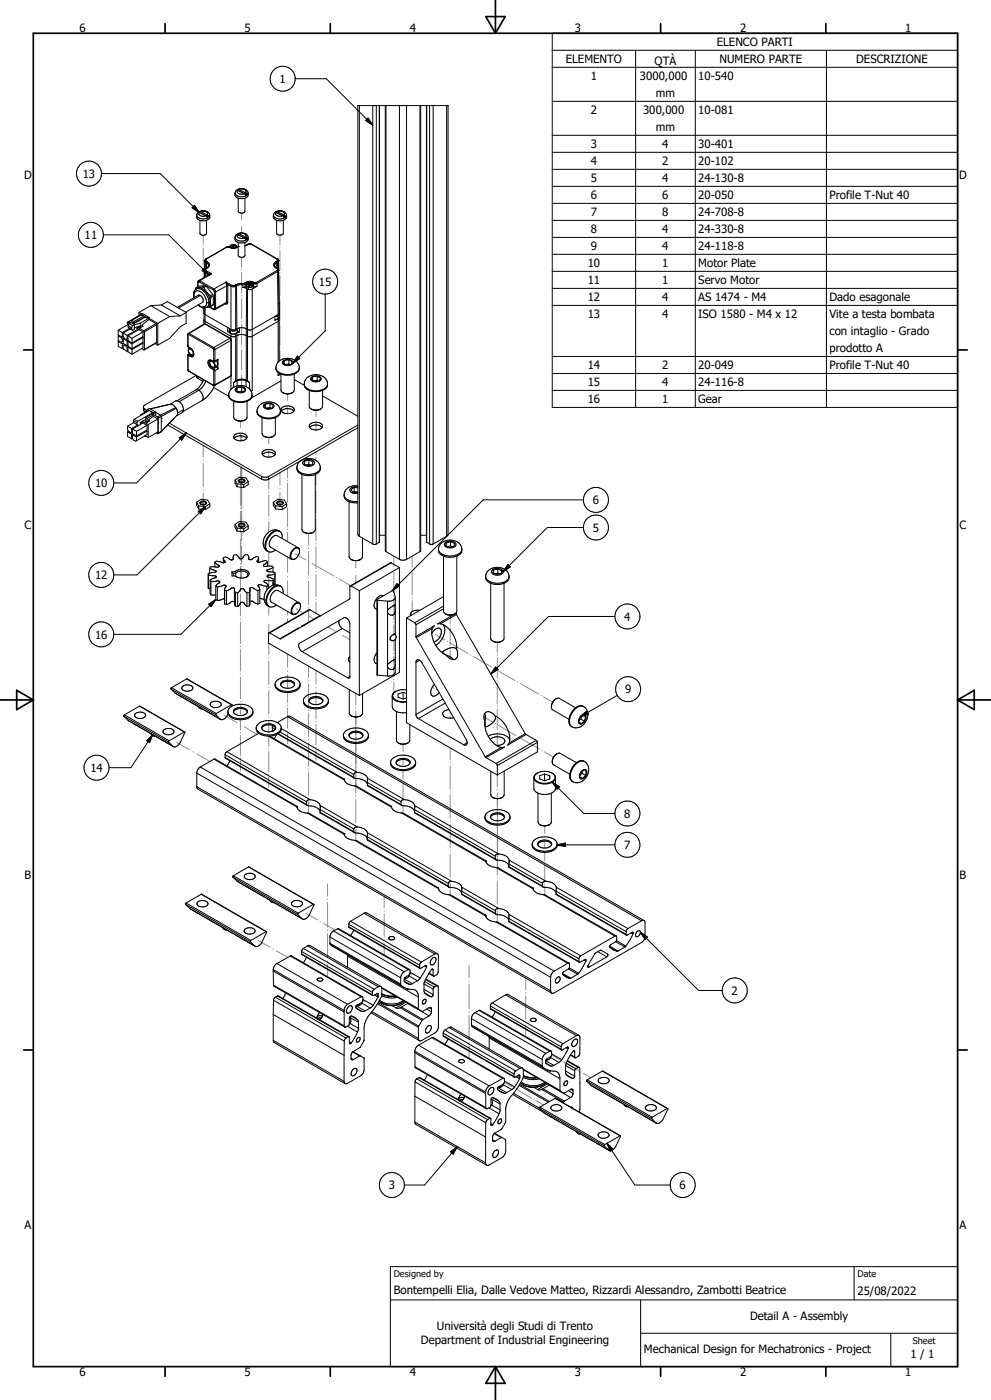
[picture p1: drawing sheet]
<svg xmlns="http://www.w3.org/2000/svg" width="297mm" height="420mm" viewBox="0 0 297 420" stroke-linecap="round" stroke-linejoin="round" font-family="sans-serif">
<defs><g id="words">
<g font-size="3.4">
<text x="23.8" y="9.6">6</text>
<text x="73.3" y="9.6">5</text>
<text x="122.8" y="9.6">4</text>
<text x="172.3" y="9.6">3</text>
<text x="221.8" y="9.6">2</text>
<text x="271.3" y="9.6">1</text>
<text x="214.8" y="13.8">ELENCO PARTI</text>
<text x="169.5" y="18.9">ELEMENTO</text>
<text x="196.2" y="19.4">QTÀ</text>
<text x="215.6" y="18.9">NUMERO PARTE</text>
<text x="256.6" y="18.9">DESCRIZIONE</text>
<text x="83.8" y="24.9">1</text>
<text x="177.1" y="24">1</text>
<text x="191.8" y="24">3000,000</text>
<text x="196.6" y="29.1">mm</text>
<text x="209.3" y="24">10-540</text>
<text x="177.1" y="34.2">2</text>
<text x="192.7" y="34.2">300,000</text>
<text x="209.3" y="34.2">10-081</text>
<text x="196.6" y="39.3">mm</text>
<text x="177.1" y="44.4">3</text>
<text x="198.5" y="44.4">4</text>
<text x="209.3" y="44.4">30-401</text>
<text x="7.2" y="53.8">D</text>
<text x="24.8" y="53.4">13</text>
<text x="177.1" y="49.5">4</text>
<text x="198.5" y="49.5">2</text>
<text x="209.3" y="49.5">20-102</text>
<text x="287.4" y="53.8">D</text>
<text x="177.1" y="54.6">5</text>
<text x="177.1" y="59.7">6</text>
<text x="198.5" y="54.6">4</text>
<text x="198.5" y="59.7">6</text>
<text x="209.3" y="54.7">24-130-8</text>
<text x="209.3" y="59.7">20-050</text>
<text x="248.6" y="59.8">Profile T-Nut 40</text>
<text x="177.1" y="64.8">7</text>
<text x="198.5" y="64.9">8</text>
<text x="209.3" y="64.9">24-708-8</text>
<text x="25.4" y="71.7">11</text>
<text x="177.1" y="69.9">8</text>
<text x="198.5" y="69.9">4</text>
<text x="209.3" y="69.9">24-330-8</text>
<text x="177.1" y="75.1">9</text>
<text x="198.5" y="75">4</text>
<text x="209.3" y="75.1">24-118-8</text>
<text x="176.1" y="80.2">10</text>
<text x="198.5" y="80.1">1</text>
<text x="209.3" y="80.2">Motor Plate</text>
<text x="95.6" y="85.8">15</text>
<text x="176.1" y="85.3">11</text>
<text x="198.5" y="85.3">1</text>
<text x="209.3" y="85.3">Servo Motor</text>
<text x="176.1" y="90.3">12</text>
<text x="176.1" y="95.5">13</text>
<text x="198.5" y="90.3">4</text>
<text x="198.5" y="95.4">4</text>
<text x="209.3" y="90.3">AS 1474 - M4</text>
<text x="209.3" y="95.5">ISO 1580 - M4 x 12</text>
<text x="248.6" y="90.4">Dado esagonale</text>
<text x="248.6" y="95.5">Vite a testa bombata</text>
<text x="248.6" y="100.6">con intaglio - Grado</text>
<text x="248.6" y="105.7">prodotto A</text>
<text x="176.1" y="110.7">14</text>
<text x="198.5" y="110.8">2</text>
<text x="209.3" y="110.8">20-049</text>
<text x="248.6" y="110.8">Profile T-Nut 40</text>
<text x="176.1" y="115.9">15</text>
<text x="198.5" y="115.9">4</text>
<text x="209.3" y="115.9">24-116-8</text>
<text x="176.1" y="121">16</text>
<text x="198.5" y="120.9">1</text>
<text x="209.3" y="120.9">Gear</text>
<text x="28.5" y="146.1">10</text>
<text x="177.7" y="151.3">6</text>
<text x="7.3" y="158.8">C</text>
<text x="177.7" y="159.5">5</text>
<text x="287.6" y="158.8">C</text>
<text x="28.5" y="173.8">12</text>
<text x="28.5" y="191.6">16</text>
<text x="187.1" y="186.2">4</text>
<text x="187.3" y="208">9</text>
<text x="27.1" y="231.6">14</text>
<text x="187.1" y="245.3">8</text>
<text x="187.1" y="254.7">7</text>
<text x="7.3" y="263.7">B</text>
<text x="287.6" y="263.7">B</text>
<text x="219.2" y="298.4">2</text>
<text x="116.5" y="356.7">3</text>
<text x="203.7" y="356.7">6</text>
<text x="7.3" y="368.7">A</text>
<text x="287.6" y="368.7">A</text>
<text x="118" y="388.3">Bontempelli Elia, Dalle Vedove Matteo, Rizzardi Alessandro, Zambotti Beatrice</text>
<text x="257" y="388.4">25/08/2022</text>
<text x="224.8" y="395.9">Detail A - Assembly</text>
<text x="130.9" y="399">Università degli Studi di Trento</text>
<text x="126.2" y="403.1">Department of Industrial Engineering</text>
<text x="193" y="405.9">Mechanical Design for Mechatronics - Project</text>
<text x="272.8" y="407.5">1 / 1</text>
<text x="23.8" y="412.9">6</text>
<text x="73.3" y="412.9">5</text>
<text x="122.8" y="412.9">4</text>
<text x="172.3" y="412.9">3</text>
<text x="221.8" y="412.9">2</text>
<text x="271.3" y="412.9">1</text>
</g>
<g font-size="2.7">
<text x="118" y="383.1">Designed by</text>
<text x="257" y="382.9">Date</text>
<text x="273.6" y="403.1">Sheet</text>
</g>
</g></defs>
<g fill="none" stroke="#8c8c8c" stroke-width=".3">
<path d="M60.9 70.6v2.5M60.9 73.7v.1M60.9 74.4v5.1M72.4 63.9v2M72.4 67.9v1.9M72.4 77.2v3M83.9 70.6v2.9M83.9 74.3v.1M83.9 75.1v5.9M60.9 80.1v.1M60.9 80.8v2.6M60.9 92.4v1.6"/>
<path d="M60.9 95.7v1.7M72.4 81v.1M72.4 81.9v6M72.4 88.7v.1M72.4 89.6v6M72.4 96.4v.1M72.4 97.3v6M83.9 81.8v.1M83.9 82.7v5.9M83.9 89.3v.1M83.9 90.2v5.9M83.9 96.8v.2"/>
<path d="M83.9 97.7v5.9M72.4 104.1v.1M72.4 105v6M72.4 111.8v.1M72.4 112.6v3.1M83.9 104.3v.2M83.9 105.2v3M86.2 118.2v1.9M60.9 133.6v3.5M60.9 138v.1M60.9 139v7M72.1 126.3v2"/>
<path d="M72.1 130.3v2M72.4 130.8v.5M72.4 131.7v.5M80.5 131.2v2M80.5 135.2v1.9M86.2 122.1v2M94.7 123.1v1.9M94.7 127v2M94.7 135.6v.8M94.7 137.3v.8M60.9 146.8v.2M60.9 147.9v3.4"/>
<path d="M72.1 140.1v3.2M72.1 144.1v.2M72.1 145.1v6.5M72.1 152.4v.2M72.1 153.4v6.5M72.4 140.3v4.5M72.4 145.2v7.4M72.4 153.3v4.8M72.4 159.5v2.7M80.5 143.7v3.2M80.5 147.7v.1M80.5 148.6v6.2"/>
<path d="M80.5 155.6v.1M80.5 156.5v3.1M83.9 141.8v3.8M83.9 146.5v.2M83.9 147.6v3.7M86.2 140.5v2.9M86.2 144.1v.1M86.2 144.9v5.8M86.2 151.4v.1M86.2 152.3v5.7M86.2 158.7v.2M86.2 159.6v2.9"/>
<path d="M94.7 142.2v3.3M94.7 146.4v.1M94.7 147.3v6.6M94.7 154.7v.1M94.7 155.7v6.5M72.1 160.7v.2M72.1 161.7v6.5M72.1 169v.1M72.1 169.9v6.6M72.1 177.3v.1M72.1 178.2v6.6M72.4 162.9v.1"/>
<path d="M72.4 163.7v5.5M72.4 169.9v.1M72.4 170.7v2.7M80.5 165.6v4.2M80.5 170.9v.1M80.5 172.1v4.3M86.2 167.1v4.6M86.2 172.9v.2M86.2 174.2v4.6M88.5 166.1l3.2 1.9M92.5 160v3.5M92.5 164.4v.2"/>
<path d="M92.5 165.5v7M92.5 173.4v.1M92.5 174.4v7M92.5 168.5h.2M93.5 169l6.6 3.8M94.7 163v.2M94.7 164v6.6M94.7 171.4v.1M94.7 172.3v6.6M94.7 179.7v.2M100.9 173.3h.1M101.8 173.8l3.3 1.9"/>
<path d="M106.6 168.2v2.2M106.6 172.6v2.2M118 166.9v3M118 170.7v.2M118 171.7v6.2M118 178.7v.1M118 179.6v6.2M123.5 166.9v3.2M123.5 170.9v.2M123.5 171.9v6.5M123.5 179.2v.2M72.1 185.6v.1"/>
<path d="M72.1 186.5v6.5M72.1 193.9v.1M72.1 194.8v6.5M80.5 181.9v2.7M80.5 187.2v2.7M80.5 193v3.4M80.5 197.3v.2M80.5 198.3v7M86.2 183.4v1.1M86.2 185.5v1.1M86.2 196.2v4.1M88.7 182.6l1.9 1.1"/>
<path d="M92.4 184.7l1.9 1.1M92.5 182.3v.1M92.5 183.3v3.5M92.5 199.9v3.4M94.7 180.7v3.3M98.3 188.1l2.2 1.3M102.7 190.6l2.2 1.3M112.6 196.4h.1M112.6 180l.1 .1M112.8 196.5l.2 .1M112.8 180.2h.2M118 186.6v.1"/>
<path d="M118 187.5v3.1M118 192.1v3.1M118 195.9v.2M118 196.8v6.1M123.5 180.2v3.3M130.5 190.4l2.8 1.6M134 192.4l.1 .1M134.8 192.8l5.5 3.2M134.9 184.6v2.5M134.9 187.8v.1M134.9 188.5v5.1M134.9 194.3v.1"/>
<path d="M134.9 195v2.6M141 196.4l.1 .1M141.8 196.9l5.5 3.2M149.1 192.7v3.1M149.1 196.5v.1M149.1 197.4v6.1M67.1 214.5l3.9 2.3M72 217.3l.2 .1M72.1 202.2v.1M72.1 203.1v6.5M72.1 210.4v.2M72.1 211.4v3.3"/>
<path d="M72.1 215.9v3M72.1 219.7v.1M73.1 218l3.9 2.3M80.5 206.2v.1M80.5 207.2v7M80.5 215v.2M80.5 216.1v3.5M86.2 201.3v.1M86.2 202.4v4.1M86.2 207.8v3M86.2 211.6v.1M86.2 212.4v6.1"/>
<path d="M86.2 219.2v.2M92.5 204.2v.1M92.5 205.2v7M92.5 213v.2M92.5 214v7M94.7 201.1v4.1M94.7 206.2v.1M94.7 207.3v4.1M94.7 212.6v3.1M94.7 216.4v.2M94.7 217.3v6.1M106.6 208v3.5"/>
<path d="M106.6 212.4v.1M106.6 213.4v6.9M106.7 215.1v2.2M106.7 219.5v2.3M118 203.7v.1M118 204.6v3.1M129.5 206.1l.6 .4M130.7 206.8l.5 .3M134.9 213.5v.6M134.9 214.8v.6M145 215.1l2.8 1.6M148 200.5l.1 .1"/>
<path d="M148.4 217.1h.2M148.8 201l5.6 3.1M149.1 204.2v.2M149.1 205.1v6.1M149.1 212v.1M149.1 212.9v6M149.1 219.7v.1M149.3 217.5l5.4 3.2M155 204.5l.2 .1M155.9 205l5.5 3.2M162.1 208.6l.1 .1M162.9 209.1l2.7 1.6"/>
<path d="M53 222.7l3.9 2.3M57.8 225.5l.2 .1M59 226.2l3.9 2.2M72.1 220.6v6M72.1 227.4v.1M72.1 228.3v3M80.5 220.8v3.1M80.5 224.6v.1M80.5 225.5v6M80.5 232.3v.1M80.5 233.2v3M86.2 220.1v3"/>
<path d="M92.5 221.8v.2M92.5 222.9v6.9M92.5 230.7v.1M92.5 231.7v6.9M92.5 239.5v.1M94.7 224.1v.2M94.7 225v3M106.6 221.2v.1M106.6 222.2v6.9M106.6 230v.1M106.6 231v7M106.6 238.8v.2"/>
<path d="M106.6 239.9v6.9M106.7 223v2.6M106.7 226.2v.1M106.7 226.9v5M106.7 232.6v.1M106.7 233.3v2.5M120.8 223.3v2.2M120.8 227.7v2.2M120.8 231.2v2.5M120.8 234.3v.1M120.8 235.1v5M134.9 224.4v3.4"/>
<path d="M134.9 228.7v.1M134.9 229.7v7M134.9 237.5v.2M134.9 238.5v7M149.1 220.6v3M149.1 232.5v3.5M149.1 236.9v.1M149.1 237.9v6.9M149.1 239.6v2.2M155.4 221.1l.1 .1M156.2 221.5l5.5 3.2M162.4 225.1l.1 .1"/>
<path d="M163.2 225.6l2.7 1.6M92.5 240.5v3.5M106.6 247.6v.2M106.6 248.7v3.4M120.8 240.7v.1M120.8 241.5v2.5M134.9 246.3v.2M134.9 247.3v7M134.9 255.2v.1M134.9 256.2v6.9M149.1 245.7v.1M149.1 246.7v6.9"/>
<path d="M149.1 254.5v.1M149.1 255.5v7M149.1 244v2.3M149.1 247.5v2.5M149.1 250.7v.1M149.1 251.4v5M149.1 257v.1M149.1 257.8v2.5M163.3 247.8v2.2M163.3 252.2v2.2M163.3 255.7v2.5M163.3 258.8v.1"/>
<path d="M163.3 259.6v5M91.6 274l3.5 1.9M96 276.5h.1M97 277l3.4 2M98.2 265.2v3.6M98.2 269.7v.2M98.2 270.8v7.3M98.2 279v.1M115.1 268.9v3.5M115.1 273.3v.1M115.1 274.2v7M134.9 264v.1"/>
<path d="M134.9 265v3.5M149.1 263.3v.2M149.1 264.3v7M149.1 272.1v.2M149.1 273.2v3.4M163.3 265.2v.1M163.3 265.9v2.6M77.5 282.1l3.4 2M81.8 284.7h.1M82.8 285.2l3.4 2M98.2 280.1v7.3M98.2 288.3v.1"/>
<path d="M98.2 289.3v3.7M115.1 282v.1M115.1 283v3.5M122.9 292l.2 .1M123.3 292.2l.2 .1M140.6 289.7v3.6M140.6 294.2v.2M140.6 295.3v7.3M157.6 293.4v3.5M157.6 297.7v.2M157.6 298.8v6.8M108.7 300.2l.2 .1"/>
<path d="M109.1 300.4l.2 .1M140.6 303.5v.2M140.6 304.6v7.3M140.6 312.8v.1M140.6 313.8v3.7M157.6 306.5v.2M157.6 307.5v3.4M165.3 316.5l2.3 1.3M168.2 318.2h.1M168.9 318.6l4.6 2.6M151.2 324.7l2.3 1.3M154.1 326.4h.1"/>
<path d="M154.7 326.8l4.7 2.6M159.9 329.8h.1M160.6 330.1l2.3 1.4M174.1 321.6h.1M174.8 322l2.3 1.3"/>
</g>
<g fill="none" stroke="#000" stroke-width=".3">
<path d="M165.5 10h121.5v112.2h-121.5zM165.5 15.1h121.5M190.5 15.1v107.1M208.4 15.1v107.1M247.7 15.1v107.1M88.5 23.6h9.3l13.9 14M107.7 31.7v129.2M110.3 35.4l1.4 2.2-2.1-1.5zM111.7 31.7v131.5M112.8 31.7v131.5M113.7 31.7v131M115.5 31.7h.1"/>
<path d="M115.5 31.7v133.5l.2 .3M115.7 31.7v133.8M119.7 31.7v136.1M121.8 31.7v136.1M125.9 31.7v133.8M126.1 31.7v133.5l-.2 .3M127.8 31.7l.1 131M127.9 31.7v131M128.8 31.7v131.5M129.8 31.7v131.5M133.9 31.7v129.2M165.5 20.2h121.5"/>
<path d="M165.5 30.4h121.5M30.4 52.1h17.6l11.7 11.7M70.5 57.8a1.73 1.73 0 0 0 2.4 1.8 1.38 1.38 0 0 0 1.4-1.8M70.5 57.8a1.82 1.82 0 0 0 2.4 1.2l1.1-.4 .3-.8M71.1 57.1h.1M71.1 57.1l-.4 .2-.2 .5M71.1 57l3 1.5M71.1 57v.1M71.2 57.1a.89 .89 0 0 0 .2 1 .89 .89 0 0 0 1 .1l.8-.1M71.2 57.1l2 1M71.3 56.8l.2-.1a2.16 2.16 0 0 1 2.8 1.1M71.4 56.8l-.3 .2"/>
<path d="M71.4 56.8h.1M71.4 59.5v3.8a1.15 1.15 0 0 0 2 0v-3.8M71.4 56.8h.2M71.6 56.8a1.34 1.34 0 0 1 2.1 .9l-.1 .1M71.6 56.8l2 1M73.2 58.1l.2 .1a.4 .4 0 0 0 .2 .4 .4 .4 0 0 0 .5-.1M73.6 57.8l.5 .7M165.5 40.6h121.5M165.5 45.7h121.5M165.5 50.8h121.5M165.5 55.9h121.5M31 70.5h19.6l12.1 12.1"/>
<path d="M57.6 62.3l.7-.7 1.4 2.2zM59 64.5a2.22 2.22 0 0 0 3.5 .7l.3-.7M59 64.5a1.72 1.72 0 0 0 2.4 1.7 1.38 1.38 0 0 0 1.4-1.7M59.6 63.7l.1 .1M59.6 63.7l-.5 .4-.1 .4M59.6 63.7l3 1.4M59.6 63.7h.1M59.7 63.8a.9 .9 0 0 0 .2 .9 .9 .9 0 0 0 1 .2l.8-.2M59.7 63.8l2 .9M59.8 63.4l-.2 .3M59.8 63.4l.3 .1M59.8 63.5a2.13 2.13 0 0 1 3 1"/>
<path d="M59.9 66.1v3.9a1.13 1.13 0 0 0 2 0v-3.9M60.1 63.5a1.33 1.33 0 0 1 2.1 .8l-.1 .2M60.1 63.5l2 1M61.3 78.2h.1M61.3 78.2l.3 .4M61.3 78.2v5v-2.1M61.6 78.6v2M61.6 78.6l.3 .2M61.7 77.7h.1M61.7 77.7l-.4 .5M61.7 64.7l.5 .7 .4-.3M61.8 77.7l-.2 .3 .2 .3"/>
<path d="M61.8 78.3l.3 .2M61.8 78.3l-.2 .3M61.9 78.8v1.6M61.9 78.8a.85 .85 0 0 1 .6 .8 .85 .85 0 0 1-.5 .8M62.1 78.5a1.02 1.02 0 0 1 .7 1 1.02 1.02 0 0 1-.7 .9M62.1 78.5l-.2 .3M62.1 64.5l.5 .6M67.9 74.1h.9M67.9 74.1h.1M67.9 74.1l-6.2 3.6M68 74.1l-6.2 3.6M68.4 74.1h.3"/>
<path d="M68.5 74l-.5 .1M68.7 74.1l.2 .1M68.7 74.1h.1M68.8 74.1l.2 .1M68.9 74.2l.7 .3M68.9 74.1l.1 .1M68.9 74.2h.1M69 74.2l.7 .2M69.3 73.6l-.1 .2 .5 .1M69.3 73.6l.5 .1M69.3 73.6v.2M69.6 74.5h.6"/>
<path d="M69.6 74.3v.1M69.7 73.9l-.2 .3 .1 .1M69.7 73.9v.4M69.7 74.2h.1M69.8 73.7v.5M70 74.1l-.2 .1M70 73.9l-.4 .4M70.1 73.5v.4M70.1 73.5l-.3 .2M70.1 73.5h.1M70.1 73.9h-.1M70.1 73.9h.1"/>
<path d="M70.2 73.8l.5 .2-.1 .1-.6-.2M70.2 73.8v.2M70.2 73.5h.2l-.2 .3M70.3 73.4a1 1 0 0 0-1.4 .8M70.3 73.4l-.1 .1M70.3 73.4l.6 .3v.5M70.5 71.1a1.73 1.73 0 0 0 2.4 1.7 1.38 1.38 0 0 0 1.4-1.7M70.5 71.1a2.28 2.28 0 0 0 3.8 .4v-.4M70.9 74.2h.1M70.9 74.2l-.7 .2M71 74v.2M71 74.2l-.8 .3"/>
<path d="M71.1 70.4h.1M71.1 70.4l-.4 .2-.2 .5M71.1 70.3l3 1.4M71.1 70.3v.1M71.2 70.4a.89 .89 0 0 0 .2 1 .89 .89 0 0 0 1 .1l.8-.1M71.2 70.4l2.2 1.1 .3 .5 .4-.3M71.2 70.1l-.1 .2M71.3 70.1l.9-.2a1.93 1.93 0 0 1 2.1 1.2M71.4 70.1h-.2M71.4 70.1h.1M71.4 73.9h.1M71.4 72.7v3.9a1.18 1.18 0 0 0 2 0v-3.9"/>
<path d="M71.4 74l-.4 .2M71.4 73.9l-.5 .3M71.4 70.1h.2M71.6 70.1a1.34 1.34 0 0 1 2.1 .9l-.1 .1M71.6 70.1l2 1M73.6 71.1l.5 .6M74 73.5l-.6 .3 .7-.3M74 73.5h.1M74.2 73.3h.1M74.2 73.3l-.2 .2M74.3 73.3l-.2 .2M74.7 73.2l-.5 .1"/>
<path d="M74.7 73.2l.8 .1M74.7 73.2l.7 .1M74.7 73.2l-.4 .1M75.4 73.3l7.6 4.4M75.4 73.3h.1M75.5 73.3l7.6 4.4M82 64.5a1.72 1.72 0 0 0 2.4 1.7 1.41 1.41 0 0 0 1.5-1.7M82 64.5a2.24 2.24 0 0 0 3.5 .7l.4-.7M82.6 63.7l-.4 .2-.2 .6M82.6 63.7l.1 .1M82.6 63.7l3 1.4M82.6 63.7h.1"/>
<path d="M82.7 63.8a.79 .79 0 0 0 .1 .8 .79 .79 0 0 0 .9 .3l1-.2M82.7 63.8l2 .9M82.7 78.5a1.02 1.02 0 0 0-.7 1 1.02 1.02 0 0 0 .7 .9M82.7 78.5l.2 .3M82.8 63.5a2.15 2.15 0 0 1 3.1 1M82.8 63.4l.3 .1M82.8 63.4l-.2 .3M82.9 78.8a.85 .85 0 0 0-.6 .8 .85 .85 0 0 0 .6 .8M82.9 78.8v1.6M82.9 66.1v3.9a1.15 1.15 0 0 0 2 0v-3.9M83 77.7l.2 .2-.2 .4M83 78.3l-.3 .2"/>
<path d="M83 78.3l.2 .3M83.1 77.7h-.1M83.1 63.5l2 1M83.1 63.5a1.32 1.32 0 0 1 2.1 .8l-.1 .2M83.1 77.7h.1M83.1 77.7l.4 .5M83.2 78.6l-.3 .2M83.2 78.6v2M83.5 78.2h.1M83.5 78.2l.1 15.9M83.5 78.2l-.3 .4M84.7 64.7l.5 .7 .4-.3"/>
<path d="M85.1 64.5l.5 .6M165.5 61h121.5M165.5 66.1h121.5M165.5 71.2h121.5M165.5 76.3h121.5M35.4 99.1l1.3 .7M35.4 99.1v1.4l1.3 .7M36.7 99.8v1.4M36.9 99.9v1l.4 .6 .5 .3 .3-.2M36.9 99.9l1.2 .7M38.2 96.8l.1 .6M38.2 96.8h.1"/>
<path d="M38.3 96.8h-.1M38.3 96.6l-.1 .2M38.3 96.7l-.1 .1M38.4 98.1l1.4 1M38.4 97.7v.4M38.4 98.1l1 .6M38.4 97.7l1 .6M38.5 96.6h-.2M38.5 96.6l.6 .3M38.6 97.2l-3.2 1.9M38.7 97.1l1.1 .6M38.7 97.1l-.3 .6"/>
<path d="M38.8 98.5l-2.1 1.3M39 98.7l-2.1 1.2M39.4 98.3v.4M39.4 98.7l.4 .4M39.8 97.7l-.4 .6M39.9 96.6l-.3 .4 .3 .2M39.9 96.6l.3 .2M40.2 96.8l-.3 .4M40.3 97.4v1.4l-.5 .3M40.3 97.4l-.5 .3M40.6 98.2l.8 .5M41.1 98.1l.2 .1"/>
<path d="M41.3 98.2l.5 .3M41.4 98.7v.3M41.4 98.7l-3.3 1.9M41.5 98l-.2 .2M41.7 93.7v1M41.7 93.7l.8 .5M41.8 98.5l1.3 .7M41.8 97.9l.2 .1M42 94.5h.2M42 97v1M42 98l-.2 .5M42 97.8l-1.7 .5"/>
<path d="M42 97l-1.7 .4M42.1 94.4l-3.7 2.2M42.2 94.5h.1M42.2 94.5l-3.7 2.1M42.3 94.5l-2.2 1.3-1.4 1.3M42.3 94.5l.7 .3M42.3 94.3v.2M42.3 94.3l.9 .4-3.3 1.9M42.3 94.3l.4-.2 2 1.1M42.6 97.7l.2 .2M42.8 97.9l-1 .6M42.9 99.6v1.4l-3.3 1.9"/>
<path d="M42.9 99.6l-1.2-.7-3.3 1.9M42.9 99.6l-3.3 1.9M43.1 99.2l.2 .3M43.3 99.5v5.4M43.5 95.1l.8 .5M43.5 95.1l-3.6 2.1M43.5 94.9l-3.3 1.9M43.5 94.9l.8 .5M43.5 94.9v.2M44.3 95.4v.2M44.3 95.6l-2.3 1.4M44.6 95.9l2.2 1.2"/>
<path d="M44.7 95.5l2.6 1.5M44.7 95.8l-2 1.6-.1 .4 .2 .1M44.7 95.2v.6M44.7 95.2l-.4 .2M45.2 91.7l-3.5 2M45.2 91.7l5.7 3.3M46.8 97.1l.1 .1-.1 5.7M46.8 97.1l-3.7 2.1M46.9 97.4l-3.6 2.1M47.3 97v6.5M48.4 91.5l1.7-1 5.7 3.2M48.4 91.5l-3.2 .2"/>
<path d="M48.4 91.5l5.6 3.3M50.9 95l-3.6 2M54 94.8l-3.1 .2M55.8 93.7v3.3l-1.8 1-3.1 3.5-3.6 2M55.8 93.7l-1.8 1.1M56.5 100h.1M56.5 100h.2M58 88.4l.1 .2M58 88.4l.1 .9M58.1 88.6a1.25 1.25 0 0 1 .9-1.4 1.25 1.25 0 0 1 1.5 .6 4.4 4.4 0 0 1 1.4 3M58.1 88.6l.1 .7M58.8 86.7a2.39 2.39 0 0 1 3.3 1.3l.6 1.1 .3 1.5"/>
<path d="M58.8 86.3l-.3 .6M58.8 86.7a3.2 3.2 0 0 1 3.5 2.6l.3 1.5M58.8 86.7a1.94 1.94 0 0 0-.8 1.7M59.3 84.7v.1M59.4 91.5a2.12 2.12 0 0 0 2.6 .7M59.5 84.2l.3 .1M59.5 84.2l-.2 .3v1.5M59.7 84.6l-.4 .1v1.3M59.7 84.6l4.2 2.4M59.8 84.3l4.3 2.4M59.8 84.3l-.1 .3M60 88.6a1.49 1.49 0 0 1 .7 2.1l-5.1 2.9"/>
<path d="M60 88.6h-.6l-6.3 3.6M60 88.6l-6.5 3.8M60.6 81.2l.7-.7 1.4 2.1zM60.8 86.1l.3 .2M60.8 86.1l-2 .2M61.1 86.3l.8 1.3 1.1 1.1M61.2 92.4v4.8M61.2 94.1l.2 .3M61.2 92.4v1.5M61.2 97.2l-4.7 2.8M61.2 97.2h.2M61.2 97.2h.1"/>
<path d="M61.3 81.1h.1M61.3 81.1l.1 .2M61.4 94.4l6.9 3.9M61.4 94.4v2.8M61.4 97.2l7.5 4.3M61.4 97.2l-4.7 2.8M61.5 92.4l-.1 2M61.5 85.7l-2 .2-.7 .4M61.5 85.7l.3 .2M61.5 85.7l-.7 .4M61.5 97.2l.2 .1M61.5 81.4l.1 .1"/>
<path d="M61.6 81.5v1.5M61.6 81.5l1.1 .6M61.7 80.6h.1M61.7 80.6l-.4 .5M61.7 97.3l7.3 4.1M61.7 97.3h-.1M61.8 85.9l2 2.4M61.8 85.9l-.7 .4M61.8 80.6a.32 .32 0 0 0-.2 .3 .32 .32 0 0 0 .2 .3M61.8 81.2l1.6 .9M61.8 81.2l-.2 .3M61.9 90.8h.7"/>
<path d="M61.9 90.8a1.21 1.21 0 0 1-.7 1.3 1.21 1.21 0 0 1-1.5-.5l-.2-.2M62 80.4h.1M62 80.4l-.3 .2M62.1 80.4l-.3 .2M62.6 90.8l-.1 .8-.5 .6M62.7 82.1l-.1 .3M62.7 82.1v.2M62.7 82.1h.7M62.7 92.1l1.3 .7M62.8 92.1l-.8 .1M62.8 92.1l1.1 .6M63 90.6h.1"/>
<path d="M63 90.6l-.3 1.1-.7 .5M63 90.6l-.4 .2M63 88.7l.2 .5M63 92l-.2 .1M63.2 89.2l-.1 1 .1 1.6M63.2 91.8l-.2 .2M63.4 82.1l-3.6 2.2M63.4 82.1l-.6 .2-3.3 1.9M63.8 88.3l.1 .4M63.8 88.3l-.8 .4M63.9 88.7v2.7M63.9 92.7v.1"/>
<path d="M63.9 87l.4 .6M63.9 92.7l.1 .1M63.9 91.4l-.9 .6M63.9 91.4l-.7 .4M63.9 88.7l-.7 .5M64 92.8h.1M64 92.8l.5 .1M64.1 86.7l.5 .8-.1 5.4M64.1 86.7l-.2 .3M64.2 92.7l-.1 .1M64.2 92.7h.1M64.3 87.6v4.9"/>
<path d="M64.3 92.5l-.1 .2M67.7 91h.1M67.7 91l-3.2 1.9M67.8 84.6l.1 .8M67.8 84.6l.4 .7M67.8 84.6l1.6 1M67.8 84.6l-3.7 2.1M67.9 85.4v.3M67.9 90.7l-.2 .3M67.9 90.7h.4M67.9 90.7l-3.4 1.9-.2-.1M67.9 85.7v5"/>
<path d="M67.9 85.7h.4M67.9 85.7l-3.4 2-.2-.1M68.2 85.3l1 .6M68.2 85.3l.1 .4M68.2 85.3l-.3 .1M68.3 98.3l.9 .5M68.3 98.3v1.2M68.3 90.7a.43 .43 0 0 1-.2 .5 .43 .43 0 0 1-.5-.1M68.3 99.5l.6 .4M68.3 85.7v5M68.8 99.2l-.5 .3M68.9 99.9l.2 .1"/>
<path d="M68.9 98.7l.3 .3M69.1 99.1l-.3-.5 .1 1.3M69.1 99.1a1.38 1.38 0 0 0 2-.5l-.1 1.3M69.1 99.1v.9M69.1 99v.1M69.2 99h-.1M69.2 98.8l.5 .2 .9-.2M69.2 85.9l.5 .1 .9-.1M69.2 85.9v12.9M69.4 85.6l-.2 .3M69.4 85.6h1.1M70.5 85.6l.1 .3"/>
<path d="M70.6 85.9v12.9M70.7 85.4l-.2 .2M70.7 85.4l.2 .3M70.9 85.7l.1 12.9M70.9 85.7l-.3 .2M71 99.9h.1M71 99.9l-.9 .3-.9-.1M71 98.7a1.36 1.36 0 0 1-1.8 .3M71 99.9v14.2M71 98.6l-.4 .2M71.1 99.2l.7 .4M71.8 98.4v1.2"/>
<path d="M71.8 98.4l1.2-.1 .8 .3M71.8 99.6l-.8 .3M71.8 98.4l-.8 .2M72.8 86.2l1.1 .3M72.8 85v1.2M72.8 85h-.9l-1.2 .4M73.3 85l.2 1.1M73.3 85h-.5M73.5 86.1l-.7 .1M73.8 84.7l.2 .6M73.8 98.6v15.5M73.8 84.7l-.5 .3"/>
<path d="M73.8 84.7l.8-.3 1.3 .3M73.8 85.9l-.3 .2M73.8 85.6l.7 .6M73.9 86.5v.1M73.9 86.5l-.1 12.1M73.9 86.6l.6 .2M74 85.3l-.2 .2 .1 1.1M74.2 86.7v27.6M74.2 85.3l-.1 .1 .6 .1M74.2 85.3h.6M74.2 85.3v.1M74.5 86.2v.6"/>
<path d="M74.6 85.9l-.1 .3M74.7 85.5l-.3 .4h.2M74.7 85.5v.4M74.7 85.8l.1 .1M74.8 85.3v.6M74.9 85.7l-.3 .2M74.9 85.7l-.1 .2M75 85.6l-.1 .1M75 85.1v.4M75 85.1l-.2 .2M75 85.1h.2M75 85.5v.1"/>
<path d="M75 85.5l.1 .1M75.1 85.4l.5 .2-.1 .2-.5-.2M75.1 85.4v.2M75.2 85.1l.1 .1-.2 .2M75.3 85.1l-1.3 .2M75.3 85.1h-.1M75.3 85.1l.6 .3-.1 1.2M75.6 86.7v30.4M75.8 85l-1.4-.2a3.5 3.5 0 0 1-2.6 .6l-.9 .3M75.8 85v.3M75.8 85l.5 .2 .7-.2M75.8 86.6l-.7 .3-.6-.1"/>
<path d="M75.9 85.9h.1M75.9 85.7a1.25 1.25 0 0 1-1.4 .5M75.9 85.9h1.1M75.9 84.7h.2M75.9 84.7l-.1 .3M76.1 84.7l-.2 1.2M76.1 84.7h.7M76.8 84.7l.2 .3M77 85v.9M77 85.9l-1.2 .7M82.4 94.9v1.2l.6-.3M82.4 94.9l-6.8 3.9a1.56 1.56 0 0 1-1.8-.2"/>
<path d="M82.7 80.4l.3 .2M82.7 80.4h.2M82.9 80.4l.2 .2M83 81.2l-6.2 3.5M83 80.6l.2 .2-.2 .4M83 81.2l.2 .3M83 95.8h-.6M83.1 80.5l-.1 .1M83.1 80.6h.1M83.1 80.6h.2M83.2 81.5l-6.2 3.5M83.2 81.5l.2 12.9"/>
<path d="M83.2 94.6l.1 1.1M83.2 94.6l-.5 .1M83.3 80.6l.2 .5M83.3 95.7l-.3 .1M83.4 94.4l-1 .5M83.4 95.6v13M83.4 94.3v.1M83.5 81.1h.1M83.5 81.1l-.3 .4M83.5 94.4l-.3 .2M83.6 94.1l-.2 .2M83.6 91.2l.1-.1v17.2"/>
<path d="M83.6 94.1a.87 .87 0 0 1-1.2 .8M83.7 96l-.3 .4-7.8 4.5a2.36 2.36 0 0 1-2.3-.4 4.5 4.5 0 0 0-3.2 .5l-.9-.1-8-4.8M83.7 93.1l-.1 .1M83.7 95.2l-.4 .5M97.5 88.2v11.1l-9.8 9.7M165.5 86.5h121.5M165.5 81.4h121.5M165.5 91.6h121.5M35.4 100.8v1.4l.9 .5 .4-.2M35.4 102.4v1.5l1.3 .7M35.4 100.8l.9 .4M35.4 102.4l1.3 .7"/>
<path d="M35.7 100.6l-.3 .2M35.7 102.3l-.3 .1M36.3 101.2l.4 .7M36.6 101.1l-.3 .1M36.7 101.9v.6M36.7 103.1v1.5M36.9 101.6v1.4M36.9 101.6l1.2 .7M36.9 103l1.2 .7M36.9 102.3l-.2 .2M36.9 101.7l-.2 .2M36.9 103l-.2 .1"/>
<path d="M36.9 104.4l-.2 .2M37 101l-.3 .2M37.2 101.4l-.3 .2M37.3 103.5l-.4 .2v1l1.2 .7M37.3 103.5l.5 .3M37.5 103.4l-.2 .1M37.8 103.8l.3 .6M38 103.7l-.2 .1M38.1 100.6v1M38.1 102.3v1.4M38.1 104.4v1M38.4 100.8v1.4"/>
<path d="M38.4 102.4v1.5l1.2 .7M38.4 104.1v1.4l1.2 .7M38.4 100.8l1.2 .7M38.4 102.2l1.2 .7M38.4 101.5l-.3 .1M38.4 102.4l1.2 .7M38.4 102.2l-.3 .1M38.4 103.6l-.3 .1M38.4 104.1l1.2 .8M38.4 104.3l-.3 .1M38.4 105.3l-.3 .1M38.6 102.3l-.2 .1"/>
<path d="M38.6 104l-.2 .1M39.6 101.5v1.4M39.6 103.1v1.5M39.6 104.9v1.3M42.5 104.6l.7 .4M42.6 101.1l.3 .1M42.6 102.8l.3 .1M42.9 101.2v1.5l-3.3 1.9M42.9 102.9v1.4l-3.3 1.9M42.9 101.2l-3.3 1.9M42.9 102.9l-3.3 2M43.3 104.9l-.1 .1"/>
<path d="M46.5 103.1l.8 .4M46.9 102.7l-3.6 2.2M46.9 102.8l-3.7 2.2M56.3 110.9h.1M56.3 103.8h.1M56.3 100.3v.1M56.3 110.9l.1 .1M56.3 106.6v.1M56.3 103.8l.1 .1M56.3 110.9v.1M56.3 103.8v.1M56.3 100.4h.1"/>
<path d="M56.3 106.7h.1M56.3 111l.3 .4M56.3 103.9l.3 .4M56.4 100.4v3.5M56.4 106.7v4.3M56.4 103.9l.1 .3M56.4 111l.1 .3M56.5 106.3h.1M56.5 100l-.2 .3v3.5M56.5 106.3l-.2 .3v4.3M56.5 105.5l.4 .7M56.5 106.3h.2"/>
<path d="M56.5 105.5l.4 .6M56.5 100.3l-.1 .1M56.5 104.2l.5 .2M56.5 100.3l7.4 4.3M56.5 104.2l.1 .1M56.5 111.3h.1M56.5 111.3l7.4 4.2M56.5 106.6l.5 .3M56.5 106.6l-.1 .1M56.6 111.4h.1M56.6 104.3h.1M56.6 104.3l.5 .2"/>
<path d="M56.6 111.4l7.3 4.2M56.7 104.5l-.3 .9M56.7 104.5l.2-.1zM56.7 100l7.4 4.3M56.7 106.3l.5 .3M56.7 100l-.2 .3M56.7 106.3l-.2 .3M56.8 106.1l-.3 .2M56.9 106.1l.1 .2M56.9 104.6l.8 .6M56.9 106.2l-.2 .1M56.9 104.6l-.4 .2v.7"/>
<path d="M56.9 104.5v.1M57 106.3l.3 .2M57 104.4l.7 .8M57 104.4l.1 .1M57 106.3l.5 .2M57.1 104.5l.3 .2M57.2 106.6l-.2 .3M57.3 106.5l.3 .1M57.3 106.6h-.1M57.4 104.8a1.46 1.46 0 0 1 .2 2.3l-.6-.2M57.5 106.5v.1M57.5 106.6h.1"/>
<path d="M57.7 105.2a.79 .79 0 0 1-.2 1.3M57.7 105.2l.3 1.3M57.9 106.6h-.3M57.9 106.6h-.7M58 106.4l-.1 .2M58 106.5l-.1 .1M58.8 112.6l-15.4 8.9-.4 .6M58.8 116.9l-5.8 3.3M58.8 116.9l.8 .2M58.9 112.7v.4l.4 .4M59.3 113v.5M59.3 113.5l1.5 .9"/>
<path d="M59.6 117.1a2.23 2.23 0 0 1 .9 3.1M59.6 117.1l-5.9 3.4M60.8 114.4l-.7 1.2-1.3 1.3M61 113.9l-.2 .5M61.6 114.3a5 5 0 0 1-2 2.8M62.9 109.4l.3 .5M63 109.4l.2 .4M63.1 108.1a.95 .95 0 0 0-.1 1.7l.6 .5M63.1 108.2h.3M63.1 108.2a.81 .81 0 0 0-.2 1.2M63.2 109.8l.2 .2M63.3 108.3a1.2 1.2 0 0 1 .7 1.9h-.1"/>
<path d="M63.3 108.3a.66 .66 0 0 0-.3 1.1M63.3 108.2v.1M63.4 110l.3 .2M63.4 110.6l.5 .3M63.4 108.1a.76 .76 0 0 0-1 .1 .76 .76 0 0 0 0 1l.4 .8 .6 .6M63.4 108.1l.5 .3M63.4 108.1v.1M63.4 108.2l.5 .3M63.6 110.3l.5 .3M63.6 110.3l-.2 .3M63.7 110.2l.3 .1M63.7 110.2l-.1 .1"/>
<path d="M63.7 110.2h.2M63.9 108.4v.1M63.9 115.5v.1M63.9 110.2l.1 .1M63.9 108.5h.1M63.9 104.6l.2 .3M63.9 110.9l.2 .3M63.9 115.6h.1M63.9 108.5l.1 .1M63.9 115.6h.4M64 108.6a1.19 1.19 0 0 1 .2 1.6M64 116.3l4.6 2.6"/>
<path d="M64.1 104.3l-.2 .3M64.1 110.6l-.2 .3M64.1 104.3l.3 .6M64.1 110.6l.3 .6M64.1 108.3l-.2 .1M64.1 108.3h.2M64.1 104.9v3.4M64.1 111.2v4.2M64.1 104.9h.3M64.1 115.4l-.2 .1M64.1 115.4h.2M64.1 111.2h.3"/>
<path d="M64.2 110.2l-.2 .1M64.3 108.5l-.3 .1M64.3 115.6l-1.6 2.7-2.2 1.9M64.4 108.4l-.1 .1M64.4 115.5l-.1 .1M64.4 104.9v3.4M64.4 111.2v4.2M64.4 108.3l.9-.5v2.9l-.9 .5M64.4 108.3v.1M64.4 115.4v.1M64.7 109.9l.2 .2M64.9 108.2a1.15 1.15 0 0 1 .2 1.6l-.9 .4"/>
<path d="M64.9 110.1l.4 .5M64.9 110.1l-.8 .5M65.2 110.3v.1M65.2 108l-.9 .5M65.3 107.9l-.1 .1M65.3 107.9h.1M68.6 118.5a3 3 0 0 0 3.5 2 3 3 0 0 0 3.4-2M68.9 101.5l.3 .5v14.8M68.9 101.5l-4.8 2.8M69 101.4l.2 .3M69 101.4l-.1 .1M69 101.6l.1 .1"/>
<path d="M69.1 100l.1 .1M69.2 100.1v1.6M69.2 101.7l.1 .4M69.2 112.8l-4.9 2.8M69.3 102.1v10.4M69.3 112.5l-4.9 2.9M69.3 112.5h-.1M69.3 102.1l-4.9 2.8M70 116.2a4 4 0 0 1 5.3 1.1M70 116.2a2.35 2.35 0 0 0-1.4 2.7 2.35 2.35 0 0 0 2.5 1.8 3.9 3.9 0 0 0 4.4-1.7l-.2-1.7M70 114.8v1.4M70.6 100.1v14.2"/>
<path d="M70.6 114.3l-.6 .5M70.8 114.3l-.8 .5M70.8 116.4a1.86 1.86 0 0 1 2.8 .6 1.88 1.88 0 0 1-3.1 0zM71 114.1l-.4 .2M71 114.1a3.2 3.2 0 0 1 2.8 0M71 114.1l-.2 .2M71 116.3v1.1M71.1 114.2v1.6M71.1 114.2l-.3 .1M71.1 114.2a3.6 3.6 0 0 1 2.6 0M72.4 116.1l1.1 .6-.4 .8-1.4 .2-1-.6 .3-.8M72.4 117.3l.4 .3"/>
<path d="M72.4 116.1v1.2M72.4 117.3l-1.1 .2M72.4 116.1l-1.4 .2M73.7 114.2l.3 .1M73.7 114.2v1.8M73.8 114.1l.4 .2M73.8 114.1l.2 .2M74 114.3l.8 .5M74.2 114.3l.6 .5M74.8 114.8v1.9M75.6 117.1l-.4 .2M75.6 117.1l-.3 .2"/>
<path d="M82.7 110.3l.1 .8 .6 .7M83.4 111.8v.8M83.7 111.9l-.3 .7M84.2 112.2l-.8 .4M84.2 112.2v5l.7 .7M84.2 114.3l-8.8 5.1M84.8 108.4a1.88 1.88 0 0 1 3 .4 1.79 1.79 0 0 1-3.2-.1zM84.8 117.8l.1 .1M84.9 117.9l1.1 .3M84.9 117.9l1 .2 1.6-.2M85.2 108.2v1M86.6 107.9l1 .7-.4 .8-1.4 .2-1-.6 .4-.8"/>
<path d="M86.6 109.2l.3 .2M86.6 107.9v1.3M86.6 109.2l-1.2 .1M86.6 107.9l-1.4 .3M87.5 117.9l-1.1 .3M87.6 117.8l-.1 .1M88.2 112.2v4.8l-.3 .6-.4 .3M88.2 113.9l3 1.7M89.1 106.9l.7 .7-2.1 1.4zM89.7 110.6a4.2 4.2 0 0 1-5.6 1.3 2.06 2.06 0 0 1-1.4-1.9 2.06 2.06 0 0 1 1.4-2 3.6 3.6 0 0 1 5.6 2.3 2.66 2.66 0 0 1-3.1 2.3l-1.7-.2-1.5-.6M91.2 115.2a2.93 2.93 0 0 0 3.5 2.3 3.2 3.2 0 0 0 3.4-2M92.7 117.1v4.8a2.44 2.44 0 0 0 3.4 .8"/>
<path d="M93.3 113.2a2.04 2.04 0 0 1 2.9 .4 1.83 1.83 0 0 1-3 .3zM93.7 113.1v1M95.1 112.9l1 .6-.4 .7-1.4 .3-1-.6 .4-.8M95.1 114.1l.3 .2M95.1 112.9v1.2M95.1 114.1l-1.2 .1M95.1 112.9l-1.4 .2M96.7 117.1v4.8a2.38 2.38 0 0 1-3.4 .8M96.7 118.8l10.5 6.1M98.1 115.7a3.5 3.5 0 0 0-1.9-3.1 3.5 3.5 0 0 0-3.6 .3 2.15 2.15 0 0 0-1.4 2.4 2.15 2.15 0 0 0 2.1 1.8 4.3 4.3 0 0 0 4.8-1.4M165.5 106.9h121.5M165.5 112h121.5"/>
<path d="M165.5 117.1h121.5M38.2 127.9l1.2 .6M38.2 127.9v1l.3 .5M38.2 129.6v1.4l1.2 .6M38.2 129.6l1.2 .7M38.5 129.4l.7 .4 .2-.2M38.5 129.4l-.3 .2M39.4 128.5v1.1M39.4 130.3v1.3M39.7 129.5l-.3 .1M39.7 131.5l-.3 .1M39.7 130.1l-.3 .2"/>
<path d="M39.7 128.7v1.4M39.7 130.4v1.1M39.7 130.1l1.2 .7M39.7 128.7l1.2 .7M39.7 131.5l.3 .5 .7 .4 .2-.2M39.7 130.4l1.2 .7M40 126.2v.5l1 .7M40 126.2l1 .6M40 130.3l-.3 .1M40.1 126.8l-1.9 1.1M40.2 125.8l-.2 .4M40.2 125.8l1.1 .6"/>
<path d="M40.9 129.4v1.4M40.9 131.1v1.1M41 126.8v.6M41 127.4l.6 .3M41.3 127.5l-1.9 1M41.3 126.4l-.3 .4M41.6 127.7l-1.9 1M42.1 127.4l.8-.5 1.2 .7M42.1 127.4l-.5 .3M42.2 124.4l.2 .1M42.2 124.4v.2M42.3 126.6l.3 .1"/>
<path d="M42.6 126.7v.4M42.6 126.7l-.5 .3M42.7 126.4l1.7 1M43 122.1v1l.4 .4M43 122.1l.4 .6M43.4 130.8h.1M43.4 123.5l.2 .1M43.4 122.7l.7 .4M43.4 122.7v.8M43.5 130.7l.1 .2M43.5 130.7l-.1 .1M43.6 126.5l.4 .2"/>
<path d="M43.6 130.9l.8 .4M43.6 130.9h.1M43.6 126.4v.1M43.7 125.8l-1.7 1 .1 .6M43.7 125.3l.4 .2M43.7 125.3l-.1 1.1M43.7 126.3l.4 .2M43.8 129.1l.3 .2M43.9 123.2l-.1 .3M43.9 123.2h.1M44 123.2l.1 .1M44.1 127.6l-3.2 1.8"/>
<path d="M44.1 127.6v1.4l-3.2 1.8M44.1 129.3v1.1l-3.2 1.8M44.1 129.3l-3.2 1.8M44.1 123.3l-1.9 1.1M44.1 123.3l.1 .1M44.1 125.5l-.1 1.2M44.1 123.1l-.1 .1M44.2 123l-.3 .2M44.2 123l-.1 .3M44.2 122.8v.2M44.2 122.8l.6-.3 1.9 1.1M44.2 122.8l2 1.1"/>
<path d="M44.2 123l.5 .2M44.4 127.4v3.9M44.7 126.2l.1 .1M44.7 126.2v.1M44.7 126.3h.1M44.7 123.2l-4.5 2.6M44.7 123.2l1 .6M44.8 126.3l-.8 .4M45.5 124.2l.5 .3M45.5 124.2l-1.8 1.1M45.7 123.8l.5 .3M45.7 123.8l-.2 .4"/>
<path d="M45.7 123.8l-4.4 2.6M46 124.9l1.3 .8M46 124.5l-1.9 1M46.2 123.9v.2M46.2 124.1l-.2 .4M46.4 124.6l.8 .5M46.7 123.6v.8l-2 1.4v.4M46.7 123.7l1.4 .9M46.7 123.6l-.5 .3M46.8 129.9l.6 .2M47.2 125.1l.2 .3M47.3 125.7v3.9l-2.9 1.7"/>
<path d="M47.3 125.7l-2.9 1.7M47.4 125.4v4.5M47.4 129.9v.2M48.1 124.6l-.9 .5M48.1 124.6l.2 .3M48.3 126.4h.1M48.3 125.6h.1M48.3 124.9v4.5M48.3 129.4l-.9 .7M48.3 124.9l-.9 .5M48.3 129.4l-.9 .5M50 121.5l-5 1.2"/>
<path d="M50.2 127.5l28.2 16.2M50.7 126.9l27.7 16M50.9 121.3l1.7-1a2.37 2.37 0 0 1 2.4 2.6M52.2 125.4l-3.9 4.2M52.2 125.4l-3.9 4M52.7 122.3a1.69 1.69 0 0 0-2-1l-5.7 1.4M52.7 122.3l-4.6 2.3M52.7 122.3l.1 .2M52.8 122.5l.4 1.4M52.8 122.5l-4.5 2.4M53.2 123.9l-.1 .7-.9 .8M53.7 131.3l2.2-1.4-1.5 2.1z"/>
<path d="M55 122.9l-.3 .8-1.8 1.1M55 122.9l-1.8 1M55.9 129.9l-15 15h-6.8M60.5 120.2l-5.6 3.2M70.1 120.4v4.7l.1 .5 .6 .4M70.2 131.5a2.68 2.68 0 0 1 3.7 0M70.4 130.4a2.53 2.53 0 0 1 3.6 .6 2.11 2.11 0 0 1-3.1 1 .91 .91 0 0 1-.8-.6 .91 .91 0 0 1 .3-1zM70.6 126h.1M70.7 126a2.77 2.77 0 0 0 2.7 0M70.8 126a3.1 3.1 0 0 0 2.5 0M73.5 126h-.1M74 120.4v4.7l-.1 .5-.6 .4"/>
<path d="M77 123.4a3.2 3.2 0 0 0 4 2 3 3 0 0 0 3.1-2M77.7 121.7a3.8 3.8 0 0 1 6.3 1.3 2.11 2.11 0 0 1-2.1 2.5 4 4 0 0 1-4.8-1.6 2.53 2.53 0 0 1 .6-2.2zM78.5 125.3v4.7a2.29 2.29 0 0 0 4 0v-4.7M78.7 136.4a2.67 2.67 0 0 1 3.7 0M78.7 135.5a2.57 2.57 0 0 1 3.8 .4 2.12 2.12 0 0 1-3.1 1 .93 .93 0 0 1-.7-1.4zM79.1 130.9a2.76 2.76 0 0 0 2.8 0M79.3 121.3a1.89 1.89 0 0 1 2.8 .6 1.81 1.81 0 0 1-3.1-.2zM79.5 121.2v1.1M80.9 121l1 .6-.4 .8-1.4 .2-1-.6 .4-.8M80.9 122.3l.4 .2M80.9 121v1.3M80.9 122.3l-1.1 .1"/>
<path d="M80.9 121l-1.4 .2M84.3 123.3a2.67 2.67 0 0 1 3.8 0M84.4 122.4a2.55 2.55 0 0 1 3.8 .4 2.13 2.13 0 0 1-3.2 1.1 .93 .93 0 0 1-.6-1.5zM89.9 138.4a3.9 3.9 0 0 1 6 1.3 2.16 2.16 0 0 1-2.1 2.8 4.1 4.1 0 0 1-4.8-1.6 2.69 2.69 0 0 1 .9-2.5zM90.8 138.5a2.2 2.2 0 0 1 3.4 .3 2.02 2.02 0 0 1-3.5 .1zM91.3 138.4v.9M92.6 138l1.2 .5-.1 .8-1.3 .4-1.2-.5 .1-.8M92.6 139.3l.6 .2M92.6 138v1.3M92.6 139.3l-.8 .2M92.6 138l-1.3 .4M92.8 128.2a2.67 2.67 0 0 1 3.7 0"/>
<path d="M92.9 127.3a2.55 2.55 0 0 1 3.8 .4 2.13 2.13 0 0 1-3.2 1.1 .93 .93 0 0 1-.6-1.5zM107.2 128.3l-26.7 15.4M107.2 127.5l-26.7 15.4M58.9 150.7v.9l.7 1.1M58.9 150.7l1.4-.9 1.9 .2 .7 1.1M58.9 150.7l.7 1.1M59.4 153.4l2.1-1.4-1.4 2.1zM59.6 151.8l1.9 .2M59.6 152.7l1.9 .2M59.6 151.8v.9M60.4 151.3h1M60.4 151.4h.2"/>
<path d="M60.8 151.5h.2M61.4 151.3a.5 .5 0 0 0 .2-.7 .5 .5 0 0 0-.7-.1 .48 .48 0 0 0-.7 .2 .48 .48 0 0 0 .2 .7M61.4 151.3l-.4 .1M61.5 151.4a.57 .57 0 0 0 .3-.8 .57 .57 0 0 0-.8-.3 .64 .64 0 0 0-.9 .1 .64 .64 0 0 0 .1 .9l.6 .1M61.5 151.4l-.5 .1M61.5 152v.9M61.5 152l-20.4 20.5h-7M62.9 151.1l-1.4 .9M62.9 151.1v.9l-1.4 .9M70.4 144l.7 1.1M70.4 157.3l1.4-.9 1.9 .2 .7 1.2M70.4 157.3l.7 1.1"/>
<path d="M70.4 157.3v.9l.7 1.1M70.4 144v.9l.7 1.1M70.4 144l1.4-.8 1.9 .2 .7 1.1M71.1 145.1v.9M71.1 158.4v.9M71.1 158.4l2 .2M71.1 159.3l2 .2M71.1 145.1l2 .3M71.1 146l2 .3M71.5 144a1.1 1.1 0 0 1 1.9 .4 1.13 1.13 0 0 1-2-.3zM71.8 158a.58 .58 0 0 1-.3-.8 .58 .58 0 0 1 .8-.3 .74 .74 0 0 1 .8 .2 .74 .74 0 0 1 .2 .7l-.8 .3M71.8 158l.3 .1"/>
<path d="M71.9 158h1M71.9 144.7h1M72.1 158.1a.5 .5 0 0 1-.5-.7 .5 .5 0 0 1 .8-.3 .52 .52 0 0 1 .8 .4 .52 .52 0 0 1-.7 .6M72.1 158.1h.4M72.1 144.8a.5 .5 0 0 1-.5-.7 .5 .5 0 0 1 .8-.2 .51 .51 0 0 1 .7 .1 .51 .51 0 0 1-.1 .7l-.5 .1M73.1 145.4v.9M73.1 158.6v.9M74.4 157.8l-1.3 .8M74.4 157.8v.8l-1.3 .9M74.4 144.5v.9l-1.3 .9M74.4 144.5l-1.3 .9M78.4 143.7l.8 .3 1.3-.3"/>
<path d="M78.4 142.9v.8M78.4 142.9l.8 .3 1.3-.3M80.5 142.9v.8M81.9 150.7v.9l.7 1.1M81.9 150.7l1.4-.9 1.9 .2 .7 1.1M81.9 150.7l.7 1.1M82.6 151.8l2 .2M82.6 152.7l2 .2M82.6 151.8v.9M83.4 151.3h1M83.4 151.4h.4M83.6 159.3a3.1 3.1 0 0 0-3.5 2 3.1 3.1 0 0 0 0 4.1"/>
<path d="M83.6 159.3a3.6 3.6 0 0 0-4.7 4.2l.4 1 .7 .7M83.6 159.3l.2 .1M84.4 151.3a.5 .5 0 0 0 .2-.7 .5 .5 0 0 0-.7-.1 .48 .48 0 0 0-.7 .2 .48 .48 0 0 0 .2 .7M84.4 151.3a.86 .86 0 0 1-.9 .1 .86 .86 0 0 1-.5-.8 1.11 1.11 0 0 1 1.9 .4l-.9 .5M84.6 152v.9M85.9 151.1l-1.3 .9M85.9 151.1v.9l-1.3 .9M89 140.3a2.83 2.83 0 0 0 3 2 3.7 3.7 0 0 0 4-1.7v-.3M90.5 142.3v16.5a2.38 2.38 0 0 0 3.7 .6l.3-.6v-16.5M91.1 159.6a2.63 2.63 0 0 0 2.8 0M103.1 148.5a2.55 2.55 0 0 0 2.8 2.3h1.3M103.1 148.5a3.4 3.4 0 0 0 4.1 1.9"/>
<path d="M104.6 150.5v16.5l.3 .6 .7 .4M106.1 147.5l1.1 .1M106.1 146.3l1.1 .1M106.1 146.3v1.2M106.1 147.5l-.3 .2M106.1 146.3l-.9 .6 .5 .8h1.5M107.2 146.1a1.53 1.53 0 0 0-2.2 1.2 2.09 2.09 0 0 0 2.2 .7M107.2 145.7a3.2 3.2 0 0 0-4.1 2.8M174.9 158.2h-10.9l-13.2 13.3M174.9 150h-30.1l-27.2 27.2M62.4 172.1v4.4M62.4 176.2v.3"/>
<path d="M62.4 176.5l.6 .2M62.8 170.5v1.4M62.8 170.5l1.9 .7M63 174v4.1l.2 .4M63 174l.2 .4M63.2 174.4l2.2-.1 .4 .1 .1 .3-1.2 1.1M63.2 174.4v4.1M64.4 168.7v1.4M64.4 168.7l.4-.3 2.2 .5 .4-.2M64.4 168.7l1.3 1.1M64.4 170.1h1.1M64.4 170.1h-1.4l-.2 .4"/>
<path d="M64.7 175.8v4.1M64.7 178.5h-1.5M64.7 179.9l.4 .3M64.7 175.8l.4 .3M64.7 179.9l-10.5 10.4h-20.1M64.7 171.2v.1M64.7 171.3l-.2 .4-2.1 .4a.98 .98 0 0 0 1.3 .6h.7a.32 .32 0 0 1 .4 .2 .32 .32 0 0 1-.1 .4l-1.7 .7M65.1 176.1l2.3-.5a.37 .37 0 0 1 .4 .3 .37 .37 0 0 1-.3 .4l-.2 .6v4.3l.6 .2M65.1 176.1v4.1M65.5 170.1h.1M65.7 169.9l-.2 .2M65.7 169.8v.1"/>
<path d="M66.9 167.5l.6 1.2M67.3 179.6l-2.2 .6M67.3 177.1l.6 .2M67.5 168.7h-.1M67.9 177.3v4.1M67.9 177.3l1-.5a.68 .68 0 0 1 .8-.5 .68 .68 0 0 1 .6 .6v4.2l.3 .8M69.5 171.5v1.3h1M69.5 171.5l.4 .5M69.9 167.4v.4M69.9 172v.8M69.9 167.8l-.8 .1-1.6-.8-.6 .2v1.6M70.3 177l.3 .8"/>
<path d="M70.4 171.5l.2 .5M70.4 171.5h-.9M70.4 171.5a2.99 2.99 0 0 1 4.2 .4 1.97 1.97 0 0 1-2.7 1.5l-1-.3M70.5 172.8l.2 .1M70.5 172.8l.4 .3M70.6 177.8v4.1M70.6 177.8l.6 .1M70.6 172a2.47 2.47 0 0 1 3.7 .2l-.1 .6-.3 .3M70.6 172v.8M70.6 172h-.7M70.7 172.9l.2 .2M71.2 177.9v4"/>
<path d="M72.5 167.6h-.5l-.4-.2a1.1 1.1 0 0 0-1.6-.7l-.1 1.1M72.5 167.6l1.1-1.2h.6l.4 1.3M72.5 167.6h.1M74 177.8l-.6-.5a.83 .83 0 0 0-.8-.7 .83 .83 0 0 0-.8 .8l-.6 .5M74 177.8v4.1M74.6 167.3l.1 .5M74.7 167.8h.1M74.7 177.7v4.1M74.7 177.7l-.7 .1M74.7 167.8l.9-.1a1.75 1.75 0 0 1 1.9-.5v1.5M74.9 177.2l-.2 .5M77.3 177.2l-1.6-.9a.5 .5 0 0 0-.6 0 .5 .5 0 0 0-.2 .6v4.4l-.2 .5"/>
<path d="M77.3 177.2v4M77.5 167.4l-.2 .6a.36 .36 0 0 0-.3 .5 .36 .36 0 0 0 .5 .2M77.9 179.5l1.3 .4M77.9 176.9l-.6 .3M78.9 169.6v.1M78.9 169.7l.5 .2 2.2-.1 .2 .4M80 165.2l.1 .2M80 171.1l.1 .2M80 175.9l-2-.5-.7 .2 .6 1.2v4.2l-.6 .2M80 175.9v1.1M80 177a3.3 3.3 0 0 0 .4 4.8M80 171v.1"/>
<path d="M80.1 171.3v.1M80.1 171.4l2.3 .4v3.7M80.1 165.4l.2 .1M80.1 168.5l-1.2 1.1M80.1 168.5a2.53 2.53 0 0 0-2.2 .2h-.4M80.1 168.5v1.3M80.4 175.6v.9M80.4 175.6l-.4 .3M81.8 175.6l-1 .6-.8 .8M81.8 174.2l-2.2-.1a.39 .39 0 0 0-.5 .4 .39 .39 0 0 0 .5 .3l.8 .8M81.8 174.2v1.4M81.8 170.2l-1.8 .8"/>
<path d="M81.8 170.2v1.5M82 173.8v1.7M82 173.8l-.2 .4M82.4 172.2l-1.9 .3a.38 .38 0 0 0-.4 .5 .38 .38 0 0 0 .5 .2l1.4 .6M82.4 175.5l1.5 .3M82.4 175.5l-.6 .1M82.5 165a1.79 1.79 0 0 1-2.5 .2M83.9 175.8a3.3 3.3 0 0 0-3.7 2.4 2.9 2.9 0 0 0 .2 3.6M83.9 175.8l.2 .1M84.5 161.5a1.67 1.67 0 0 0-.7-2.1 1.67 1.67 0 0 0-2.2 .5 4.6 4.6 0 0 0-1.6 5.3M84.8 178a1.68 1.68 0 0 0-.7-2.1 1.68 1.68 0 0 0-2.2 .5 4.5 4.5 0 0 0-1.6 5.3l.2 .2M88.3 167.7l-.4 .1"/>
<path d="M88.4 167.7l-.5 .2M88.5 167.6l-.1 .1M89.4 164.3l-6.3-3.6a2.39 2.39 0 0 0-2.4 2.9l.4 .6 6.3 3.6M89.8 165.2a.91 .91 0 0 0-.8-.9 .91 .91 0 0 0-1 .6 1.9 1.9 0 0 0-.3 2.9h.2M89.8 165.2a2.89 2.89 0 0 1-1.5 2.5M89.8 165.2a.98 .98 0 0 0-.8-1 .98 .98 0 0 0-1.1 .6 2.04 2.04 0 0 0-.4 3l.4 .1M89.8 165.2v.1M105 175.7l-.2 4-20.9 11.9M105 175.7l.2 .1M105.2 175.8l2.5 1.4M105.2 167.8l.4 .2M107.7 177.2v31.4"/>
<path d="M107.7 160.9l-.5-.6v-128.6h27.1v128.6l-.4 .6M107.7 160.9l4 2.3M107.9 167.9a2.84 2.84 0 0 1-2.3 .1M107.9 167.9l-.9 .2-1.4-.1M108.1 167.8l-.2 .1M108.6 161.4v5.6l-.7 .9M111.7 163.2h1.1M113 180h.1M113.7 162.7l-.9 .5M113.7 160.6h1.8M114.9 178.8a2.26 2.26 0 0 0-2.7 2.1 1.24 1.24 0 0 0 .8 1.8M115.7 165.5l4 2.3"/>
<path d="M117.3 168.9l-12.1 6.9M117.3 168.9l-12.3 6.9M117.3 168.9l2.4 1.4M117.6 177.2l.4 .1 .5 1.9M117.6 177.2l-4.6 2.7v22.5l.2 .1M118.5 179.2l-.1 3.5a1.24 1.24 0 0 1-.1 1.4 1.24 1.24 0 0 1-1.4 .4l-.7-.8M118.5 179.2a1.93 1.93 0 0 1-2.3 1.1M119 175.1l.7 .7-2.1 1.4zM119.7 170.3l-12 6.9M119.7 170.3v31.4l-12 6.9M119.7 167.8a2.37 2.37 0 0 0 2.1 0M125.9 165.5l-4.1 2.3"/>
<path d="M126.1 160.6h1.7M127.9 162.7l.9 .5M128.8 163.2h1M131.4 164.8a3.1 3.1 0 0 0 3.5 2 3.1 3.1 0 0 0 3.5-2M132.1 163.1a4 4 0 0 1 6.2 .9 2.14 2.14 0 0 1-2.1 3 4.1 4.1 0 0 1-4.8-1.6 2.76 2.76 0 0 1 .7-2.3zM132.9 179l-11.1 6.4M132.9 166.8v16.5l.3 .6 .4 .3M133.4 162.9a2.14 2.14 0 0 1 3.3 .4 2.01 2.01 0 0 1-3.5 .1zM133.7 162.9v.9M133.9 160.9l-4.1 2.3M135 162.5l1.2 .5-.1 .8-1.3 .4-1.2-.5 .1-.8M135 163.8l.6 .2"/>
<path d="M135 162.5v1.3M135 163.8l-.8 .2M135 162.5l-1.3 .4M136.9 166.8v16.5l-.2 .6M145.6 172.9a3 3 0 0 0 3.5 2.1 3 3 0 0 0 3.5-2.1M146.2 171.3a3.9 3.9 0 0 1 6.3 1.1 2.16 2.16 0 0 1-2.1 2.8 3.8 3.8 0 0 1-4.8-1.6 2.47 2.47 0 0 1 .6-2.3zM147.1 175v16.5a2.4 2.4 0 0 0 3.7 .6l.3-.6v-16.5M147.6 171a2.15 2.15 0 0 1 3.2 .5 2.01 2.01 0 0 1-3.5 0zM147.9 171v.9M149.2 170.7l1.2 .5-.2 .8-1.3 .4-1.1-.5 .1-.9M149.2 171.9l.5 .2M149.2 170.7v1.2"/>
<path d="M149.2 171.9l-.8 .2M149.2 170.7l-1.3 .3M152.2 169.3l.7 .8-2.1 1.4zM62.6 181.3l2.1-1.4-1.5 2.1zM70.3 180.6l-.9-.1-1.5 .9M70.6 181.9h.6M72 181.1l-.8 .8M72 181v.1M72.3 180.7l-.3 .3M72.3 180.7h.6M72.3 180.7h.1M72.9 180.7l1.1 1.2"/>
<path d="M72.9 180.7h.1M74.7 181.8l-.7 .1M74.9 180.5l.8-.1 1.6 .8M80.4 181.8l.2 .2M80.8 189.9l-.3 .1v2.9l27.2 15.7M80.8 189.9l3.1 1.7M82.8 181.5a1.94 1.94 0 0 1-2.3 .4M88.3 181.4a1.01 1.01 0 0 1 1.5-.4 1.01 1.01 0 0 1 .2 1.5 1.73 1.73 0 0 1-2.4 1.6 2.3 2.3 0 0 1 .7-2.7zM88.6 184.2l-.4 .2M89.2 188.6l.2-.2-5.5 3.2M89.2 188.6l-.1 .2M89.3 188.6l-.4 .3"/>
<path d="M89.7 180.8l-6.3-3.6a2.3 2.3 0 0 0-2 3.4l6.3 3.7M90.1 181.7a.91 .91 0 0 0-.6-1 .91 .91 0 0 0-1.1 .4 2.4 2.4 0 0 0-.8 3.1l.6 .2M90.6 195.5a1.8 1.8 0 0 1-.8-2.5l13.2-7.7a1.65 1.65 0 0 1 1.9 1.7v16.1l-.3 .3-.4-.1M90.6 195.5l13.6 7.8M90.7 187.8l-.4 .1M91 187.7l-.7 .2M91.3 187.5l-.4 .2M92.9 182.9l-12.1 7M92.9 182.9l-12.3 6.9M92.9 182.9l3 1.8M95.9 184.7l-5.6 3.2M95.9 184.7h.2"/>
<path d="M101.9 186a1.79 1.79 0 0 0 .7 2.5M102.6 188.5l-12 7M102.6 188.5l2.3 1.4M104.9 197a.92 .92 0 0 0 0 1.6M113 195.8a2.35 2.35 0 0 0-.4 3.1l.4 .2M113 180l.2 .1M113.2 180.1v22.4M113.2 180.1l3 .2M116.2 199.4v.7M116.2 183.1v.6M116.2 180.3v2.8M116.2 183.7v15.7"/>
<path d="M117.4 192.2h.4M118.2 190.2l.2 .2M118.4 190.3a1.28 1.28 0 0 0-1.4 1.6l.3 .3M118.4 181.6v-.1l-.4 .2-1.8 1.4M118.4 190.4l.3 .7-.2 .7M118.5 197.9l-.1 1.2a1.25 1.25 0 0 1-1.2 1.8l-1-.8M118.5 183v7.4M118.5 191.8v6.1M118.5 199.3v2.3a1.91 1.91 0 0 1-2.3 1.2M118.5 197.9l-1 .3-1.3 1.2M118.5 191.8l-.6 .4h-.6M121.8 185.4v31.4l27.3 15.7"/>
<path d="M121.8 185.4l2.5 1.4M123.1 184.2v.5M123.1 184.1l.1 .5M124.3 186.8l.4 .6M124.7 187.4l.1 3.9M124.7 198.7v15.6M124.8 191.3l20.6 35.7M125.7 198.1l.8 .8 13.2 22.9 .3 1M125.7 198.1a.65 .65 0 0 0-.7-.1 .65 .65 0 0 0-.3 .7M125.7 198.1l-1 .6M125.8 183.1a2.24 2.24 0 0 0-2.7 1M129.4 190.1a1.86 1.86 0 0 1 2.6-1.4 2.98 2.98 0 0 1-2 3.8"/>
<path d="M129.6 188.5l.6-.8-5.5 3.2M129.6 188.5a7.7 7.7 0 0 0 4.1 8M129.6 188.5l-4.8 2.8M132 187.1l.7 .2M132.7 187.3a4.3 4.3 0 0 1-1.1 5.5l-1 .8M132.7 187.3a8 8 0 0 1 4.1 7.4M132.9 181.8l-8.6 5M132.9 182.6l-8.2 4.8M133.5 184.1l.2 .2M133.7 184.3l.2 .1M133.9 196.7l.9 .2 1.1 1M133.9 184.4l.9 .1 1.1-.1"/>
<path d="M133.9 184.3l1 .2 1-.2M136.3 184.1l-.4 .3M136.7 183.9l-.8 .4M136.7 184l-5.6 3.2 .9-.1M136.7 184l.1 .4M136.7 183.9v.1M136.8 184.4l-4.8 2.7M136.8 184.4l20.6 35.7M136.8 194.7a3 3 0 0 0-3.5 .4l-.4 .3a.52 .52 0 0 0-.2 .6 .52 .52 0 0 0 .6 .3l.4 .2M136.8 194.7a2.03 2.03 0 0 1-.8 3.2 3 3 0 0 1-2.3-1.4M147.7 192.3a2.62 2.62 0 0 0 2.8 0M184.3 184.9h-19.9l-17.3 17.3"/>
<path d="M37.1 214.9l13.4 7.7M37.1 214.9l1.3 1.2M37.3 214.5l13.4 7.7M37.3 214.5l-.2 .4M38.4 216.1l2.2 1.3M38.4 216.1l.1 .1M40.4 217.3l.2 .1M40.5 214.1a2.07 2.07 0 0 1 3.2 .5 1.87 1.87 0 0 1-3.4-.1zM40.6 217.4l.6 .3M41.2 217.7l.4 .3M41.2 217.7l7.8 4.6M41.8 211.8l13.4 7.8"/>
<path d="M41.8 211.8l-4.5 2.7M41.8 211.8l13.5 7.8M49.1 218.9a2.08 2.08 0 0 1 3 .6 1.89 1.89 0 0 1-3.3-.1zM51.3 206.7l13.4 7.8M51.3 206.7l1.2 1.2M51.4 206.3l13.4 7.7M51.4 206.3l-.1 .4M52.5 207.9l2.2 1.3M54.6 206a2.09 2.09 0 0 1 3.2 .4 1.89 1.89 0 0 1-3.3-.1zM54.7 209.2l.6 .3M55.2 219.6l-4.5 2.6M55.2 219.6h.2"/>
<path d="M55.3 209.5l7.9 4.6M55.4 219.6l-1.3 3a1.8 1.8 0 0 1-2.3 1.3l-1.3-1.3M55.9 203.7l-4.5 2.6M55.9 203.7l13.5 7.7M55.9 203.7l13.6 7.7M59.4 211.9l.5 .7h.7M63.2 214.1l.6 .4M63.3 210.7a2.04 2.04 0 0 1 3 .6 1.88 1.88 0 0 1-3.3 0zM63.8 214.5l2.3 1.3M63.8 214.5l2.2 1.2M64.7 214.5l1.3 1.2M64.8 214l-.1 .5"/>
<path d="M66 215.7l.1 .1M68.3 213.4a2.45 2.45 0 0 0 2.6 2.4 4 4 0 0 0 4.9-1.8v-.6M68.4 214.1a2.12 2.12 0 0 1-2.3 1.7M69.4 211.9a1.73 1.73 0 0 0-1.1 1.9 1.73 1.73 0 0 0 1.7 1.4 5.1 5.1 0 0 0 5.7-1.2l.1-.5M69.4 211.9a4.9 4.9 0 0 1 6.3 1l.1 .6M69.4 211.4l-4.6 2.6M69.4 211.4h.1M69.5 211.4v.1M69.5 211.5l-.1 .4M70 213.6a2.6 2.6 0 0 1 4.1 0M70.2 212.9a2.67 2.67 0 0 1 3.9 .4 2.05 2.05 0 0 1-2.8 1.3 1.1 1.1 0 0 1-1.1-.5 1.1 1.1 0 0 1 0-1.2zM76.8 218.3a2.7 2.7 0 0 0 3 2.5l1.9-.1 1.2-.4"/>
<path d="M77.3 217.2a5.2 5.2 0 0 1 6.8 .4 1.68 1.68 0 0 1-1.2 2.4 4.9 4.9 0 0 1-6-1.2l-.1-.8zM77.5 220l-9.5 5.5M78.5 218.5a2.59 2.59 0 0 1 4.1 0M78.7 217.8a2.67 2.67 0 0 1 3.9 .4 2.21 2.21 0 0 1-3.4 1.1 .9 .9 0 0 1-.5-1.5zM81.6 218.3l.9 .5M81.6 219.1l.3 .2M81.7 219.3h.1M81.8 217.7l-.2 .4 .1 1.2M82.4 205.2a2.73 2.73 0 0 0 3.1 2.5 4.1 4.1 0 0 0 4.4-1.8v-.3M82.4 205.2a3.3 3.3 0 0 1 3.6-2.1 3.7 3.7 0 0 1 3.9 1.9v.6M82.4 205.3v.3M82.5 205.5a3.7 3.7 0 0 0 3.9 1.9 3.6 3.6 0 0 0 3.5-1.8"/>
<path d="M83.9 219.6l22.1 12.8M84.1 205.4a2.57 2.57 0 0 1 4.2 0M84.3 218.6l22.7 13.1M84.3 218.7l-.3 .8-.7 .6M84.3 204.7a2.74 2.74 0 0 1 4 .4 2.17 2.17 0 0 1-3.2 1.2 1.04 1.04 0 0 1-.8-1.6zM86.2 215l-3.1 1.8M86.2 215l106.1 61.2M86.2 215l.7-.1 106.1 61.2M89.9 205.3v.3M90.9 210.1a3.3 3.3 0 0 0 3.9 2.2 3.7 3.7 0 0 0 3.6-1.8M91.2 209.3a5.2 5.2 0 0 1 7 .1 2.12 2.12 0 0 1-1.9 3 4.7 4.7 0 0 1-5.2-1.4l-.1-1.1zM92.6 210.3a2.57 2.57 0 0 1 4.2 0"/>
<path d="M92.8 209.6a2.75 2.75 0 0 1 4 .4 2.17 2.17 0 0 1-3.2 1.2 1.04 1.04 0 0 1-.8-1.6zM98.4 210.2v.3M103.4 219.5a5.2 5.2 0 0 1 6.8 .3 1.7 1.7 0 0 1-1.2 2.4 5.2 5.2 0 0 1-5.8-.9l-.3-.8zM104.7 206.9v7a2.3 2.3 0 0 0 3.3 .9M104.8 220a2.72 2.72 0 0 1 4 .4 2.14 2.14 0 0 1-3.2 1.2 1.04 1.04 0 0 1-.8-1.6zM104.9 202.9l-.7 .4M105.3 214.7l1.5 .4M107.4 215h-.4M108 214.8l-.5 .2M108.1 214.7l-.1 .1M108.7 208.1v5.8l-.1 .4-.6 .5M113.2 202.5l3 .3"/>
<path d="M116.2 200.1v2.7M117.6 208.8v3.2a2.95 2.95 0 0 0 3.4 1.8h.8M117.6 208.8a3.4 3.4 0 0 0 4.2 1.8M118.1 207.8a1.4 1.4 0 0 0-.3 1.5 1.4 1.4 0 0 0 1.2 .9l1.6 .3 1.2-.1M118.6 207.4l-.4 .3M118.8 213.5v8.6a2.37 2.37 0 0 0 3.4 .8M120.8 207.7v2M120.8 207.7l-1.5 .5v1l1.5 .5 1-.3M120.8 207.7l1 .3M121.8 207a3.7 3.7 0 0 0-4.2 1.6v.2M122.8 217.4v4.9l-.4 .5-.9 .4M124.7 214.3l.2 .8 .5 .5"/>
<path d="M125.4 215.6l13.5 7.8M130.2 205.3a2.54 2.54 0 0 0-.7 3.4 1.69 1.69 0 0 0 2.1-1M132.7 209.7l-8 4.6M133.4 210.9l-8 4.7M134.6 212.9a1.47 1.47 0 0 0-1.8 1.7 2.84 2.84 0 0 0 3.2 .7M145.3 214l.2 1.2-.2 1.2M145.4 216.6a6.7 6.7 0 0 0 .9 4.3M148.4 214.9a7.9 7.9 0 0 1 4.4 7.2M148.4 214.9a3.3 3.3 0 0 1-2.5 3.1 .45 .45 0 0 1-.5-.1 .45 .45 0 0 1-.1-.6l.1-.7M148.4 214.9a2.23 2.23 0 0 0-2.9-1.1 2.49 2.49 0 0 0-.1 2.8M148.5 200.1l.7 .7-2.1 1.4zM165.3 211.7v.8l.4 .5 4.8 2.8"/>
<path d="M165.3 211.6a2.21 2.21 0 0 1 2.4-2.1l4.8 2.8M166.7 209.6a2.82 2.82 0 0 0-1.4 2.1M173.9 215l1.9-1.7 .5 .9zM174.1 215.7l-.5 .4M174.1 215.7l1 .6M174.3 214.7a.81 .81 0 0 1 1.1-.2 .81 .81 0 0 1 .1 1.1 1.45 1.45 0 0 1-1.9 1.4 1.96 1.96 0 0 1 .7-2.3zM174.3 214.9l-.2 .8M174.7 214.6l.8 .4M174.9 212a3.5 3.5 0 0 1-.1 5.4 2.77 2.77 0 0 1-3.6 .5M174.9 212a3.1 3.1 0 0 0-3.5 2 3.5 3.5 0 0 0-.2 3.9M174.9 212a2.64 2.64 0 0 0-3.4 1.5 3.6 3.6 0 0 0-.5 4.3l.2 .1M175.5 215l-.6-.5-1 .7-.4 1.3 .6 .6 1-.8"/>
<path d="M175.5 215l-.4 1.3M185 208.6l-11.1 6.4M45.2 220.1l.4 .5 .9 .2M45.8 220.4l-6.6 9.9h-6.5M45.8 220.4l-1 2.4-.8-.6zM48.9 222.2l.1 .1M49 222.3l.7 .3M49.7 222.6l.4 .3M49.7 222.6l2.3 1.4M50.7 222.2l-.2 .4M59 236l106 61.3M59 231.9l106 61.3"/>
<path d="M60 230.1l106.1 61.2M60 230.1l-.6 .5-.4 1.1v4.5l.3 .5 106.1 61.2M64.1 227.7l24.9 14.4M64.1 227.7l-4.1 2.4M64.1 227.7h.4l24.5 14.2M67.5 227.2l24.4 14.2M67.5 226.4l24.4 14.1M68 225.5l24.9 14.4M68 225.5l-.5 .7 .1 1.3 24.5 14.1M68.9 228.2l-.9 1.6M80.4 220.8l22.8 13.2M80.8 220.8l22.4 12.9v.3"/>
<path d="M83 220.3l-.8 1.3M83.2 220.2l23 13.2M83.3 220.1l-.4 .2M83.4 220.1l22.6 13.1M92.9 239.9a3.2 3.2 0 0 1 3.1 1.8M92.9 239.9a.87 .87 0 0 0-1 .6M102.9 220.5a2.45 2.45 0 0 0 2.6 2.4 4 4 0 0 0 4.9-1.8v-.6M103.2 233.8v.3M103.2 234a3.1 3.1 0 0 0 3 1.7M104.6 220.7a2.6 2.6 0 0 1 4.2 0M106 232.4v.8M106 233.2l.7 .3a3.7 3.7 0 0 1 3.4 1.7"/>
<path d="M106.2 235.7l.8 .2 10.3 6 .1 .3M106.2 235.7l11.2 6.5M107 231.7l-.6 .2-.4 .5M107 231.7a3.2 3.2 0 0 1 3.2 1.8M110.1 234.7l10.1 5.8M110.1 235.5l10.1 5.8M110.2 233.5l-.1 2.2 10.2 5.9M110.2 233.5l11 6.4M117.1 228.9a4.2 4.2 0 0 0 5.2 1.8 2.72 2.72 0 0 0 2.2-1.7M117.6 227.6a5.2 5.2 0 0 1 6.7 .4 2.1 2.1 0 0 1-1.9 3 4.7 4.7 0 0 1-5.2-1.4l-.1-1.2zM118.7 228.9a2.6 2.6 0 0 1 4.2 0M119 228.1a2.75 2.75 0 0 1 3.9 .5 2.17 2.17 0 0 1-3.1 1.2 1.04 1.04 0 0 1-.8-1.7z"/>
<path d="M119.4 222.9l.6 .3h1.3M121.2 239.9a.82 .82 0 0 0-1 .6M121.2 239.9a3 3 0 0 1 3.1 1.8M124.6 228.7v.3M140 222.8l-1.1 .6M140 222.8a.65 .65 0 0 1-.3 .7 .65 .65 0 0 1-.8-.1M145.4 227l.2 .3M145.6 227.3l3.1 1.7M146.3 220.9a5 5 0 0 1 6.4 .9l.1 .3M146.3 220.9l1.3 1.7 1.1 1M147 221.8a2.97 2.97 0 0 1 4.3 .2 1.84 1.84 0 0 1-2.6 1.6M147.7 239.2a2.81 2.81 0 0 0 2.8 0"/>
<path d="M148.7 229l.4 .7M148.7 223.6l1.5 .7M149.1 229.7v2.8M150.2 224.3l-4.8 2.7M150.2 224.3l1-.2-5.6 3.2M151.1 231.3v7.1a2.31 2.31 0 0 1-4 0v-7M152.8 222.1l-.2 .8M157.4 220.1l-4.8 2.8M157.4 220.1l.3 .2M157.7 220.3l-5.6 3.2 .5-.6M157.7 220.3l3 1.8M160 233.3a3.1 3.1 0 0 0 3.9 1.9 2.58 2.58 0 0 0 2.6-1.9"/>
<path d="M160 233.3v3.2a2.92 2.92 0 0 0 3.5 1.8 2.82 2.82 0 0 0 3-1.8v-3.2M160.7 222.1l-12 6.9M160.7 222.1l.4 .6M161 231.9l-.8 .7M161.1 222.7l-12 7M161.1 222.7v2.9l-12 6.9M161.2 237.9v8.7l.3 .5 .5 .3M161.8 232.7l1.4-.5 1.5 .5v1l-1.4 .5-1.5-.5zM163.2 232.2v2M165.2 237.9v8.7l-.1 .4-.6 .4M165.4 231.9a4 4 0 0 0-5.4 1.2v.2M165.4 231.9l.8 .7 .3 .7"/>
<path d="M165.5 231.9v.1M165.5 228.4a2.37 2.37 0 0 1 2.4-2.4l4.9 2.8M165.5 234.6l9.5 9.4h9.3M165.5 234.6l2.2 1.4-.7 .8zM165.7 232.1a1.44 1.44 0 0 1 .6 1.6 1.44 1.44 0 0 1-1.4 1 3.9 3.9 0 0 1-4.7-1.2v-.7M165.9 227.2a1.76 1.76 0 0 0 0 2.3l4.9 2.8M166.9 226.1l-.9 .9M173.8 233.1l.8 .4M174.3 231.3a.85 .85 0 0 1 1.3-.4 .85 .85 0 0 1 .2 1.3 1.52 1.52 0 0 1-2 1.3 1.89 1.89 0 0 1 .5-2.2zM174.5 232l-.6 .5M174.5 232l1 .6M174.6 231.4l-.1 .6"/>
<path d="M174.9 228.3a4.1 4.1 0 0 0-3.9 3.8v1.5l.4 .7M175 228.3l.2 .1M175.2 228.4a2.55 2.55 0 0 0-3.2 1.2 4 4 0 0 0-.7 4.6l.2 .2M175.2 228.4a3.6 3.6 0 0 1-.6 5.9 2.58 2.58 0 0 1-3.2 0M175.5 232.6l.2-1.3-.7-.3-1 .9-.2 1.3 .8 .3M175.5 232.6l-.9 .9M89 242.1a3 3 0 0 0 3.1 1.8M89 241.9v.1M89 241.9v.2M89.1 242v.3M91.9 241.4a1.39 1.39 0 0 0 1.5 .4 2.87 2.87 0 0 1 2.5 1.6M91.9 240.5v.9"/>
<path d="M92.1 243.9l11.1 6.4M92.1 243.9l.8 .2 10.3 5.9M95.9 243.7l10.1 5.8M95.9 242.8l10.1 5.9M96 241.7l11.1 6.4M96 241.7v2.1M96 243.9l10.2 5.9M103.2 250h.1M103.2 250v.4M103.2 250.3a3.1 3.1 0 0 0 3.1 1.8M103.2 250v.3M106 248.7v.8"/>
<path d="M106 249.5l.3 .3M106.3 252.1l25.1 14.5M106.3 252.1l.7 .2 24.4 14.1M106.3 249.8l.4 .1a3.6 3.6 0 0 1 3.4 1.7M107.1 248.1a3.2 3.2 0 0 1 3 1.7M107.1 248.1l-.8 .2-.3 .4M110.1 251.8l24.2 14M110.1 251l24.2 14M110.1 252h.1M110.1 249.8v2.2M110.1 249.8l25.3 14.6M110.1 252l24.4 14.1"/>
<path d="M117.3 242.1l.1 .1M117.3 241.9h.1M117.4 242.2a3.2 3.2 0 0 0 2.9 1.7M120.2 240.5v.9l.6 .3a3.6 3.6 0 0 1 3.5 1.7M120.3 243.9l.8 .2 24.5 14.1v.3M120.3 243.9l25.3 14.6a3.2 3.2 0 0 0 3 1.7M124.3 242.9l24.1 13.9M124.3 243.7l24.1 14M124.3 241.7v2.2l24.3 14M124.3 241.7l25.2 14.5M145.3 245a3.6 3.6 0 0 0 4.4 2.2 3 3 0 0 0 3.1-2.1M145.6 258.2v.2"/>
<path d="M145.9 244a5.2 5.2 0 0 1 6.7 .3 2.13 2.13 0 0 1-1.9 3 4.7 4.7 0 0 1-5.2-1.4l-.1-1.2zM147 245.2a2.6 2.6 0 0 1 4.2 0M147.2 244.5a2.66 2.66 0 0 1 4 .4 2.04 2.04 0 0 1-2.8 1.3 1.13 1.13 0 0 1-1.1-.5 1.13 1.13 0 0 1-.1-1.2zM148.4 256.8v.9M148.4 257.7l.3 .3M148.7 258h.2a3.7 3.7 0 0 1 3.6 1.7M149.5 256.2a.86 .86 0 0 0-1.1 .6M149.5 256.2a3.2 3.2 0 0 1 3.1 1.8M152.5 259.2l10.1 5.8M152.6 258v2.2M152.6 258l11 6.4M159.5 253.2a3.1 3.1 0 0 0 3.4 2.2 3.6 3.6 0 0 0 4.1-2.1"/>
<path d="M160 252.1a5.2 5.2 0 0 1 6.8 .3 2.13 2.13 0 0 1-1.9 3.1 4.3 4.3 0 0 1-5.4-1.7v-.9zM161.2 253.4a2.59 2.59 0 0 1 4.1 0M161.4 252.7a2.71 2.71 0 0 1 3.9 .4 2.2 2.2 0 0 1-3.4 1 .92 .92 0 0 1-.5-1.4zM161.8 247.4h.1M161.9 247.4a2.94 2.94 0 0 0 2.6 0M162 247.4l.9 .3 1-.1M164.6 247.4l-.6 .2M164.6 247.4h.1M167 253.4l2.5-.5v1zM167 253.4h17.3M55.6 271.3l19.5 11.2M55.6 271.3l1.3 1.2"/>
<path d="M55.8 270.9l19.4 11.2M55.8 270.9l-.2 .4M56.9 272.5l2.3 1.4M59.2 273.9l1.1 .6M59.3 270.6a2 2 0 0 1 3 .6 1.97 1.97 0 0 1-3.3-.1zM59.8 274.2l13.6 7.9M60.3 268.3l19.4 11.2M60.3 268.3l-4.5 2.6M60.4 268.2l19.5 11.3M60.4 268.2l-.1 .1M66.7 278.3l.5 .5 .7 .2M69.8 263.1l19.4 11.2"/>
<path d="M69.8 263.1l1.3 1.3M69.9 262.7l19.5 11.2M69.9 262.7l-.1 .4M71.1 264.4l2.3 1.3M73.4 262.5a2.03 2.03 0 0 1 3.1 .4 1.86 1.86 0 0 1-3.3 0zM73.4 278.8a1.99 1.99 0 0 1 3.1 .5 1.97 1.97 0 0 1-3.3 0zM73.4 265.7l.6 .4M74 266.1l13.6 7.8M74 266.1l.5 .2M74.5 260.1l19.5 11.2M74.5 260.1l19.4 11.2M74.5 260.1l-4.6 2.6"/>
<path d="M79.7 279.5l-4.5 2.6M79.9 279.5l-1.3 3a1.74 1.74 0 0 1-2.3 1.3M79.9 279.5h-.2M80.9 270.1l.5 .5 .7 .2M87.4 273.8l.2 .1M87.5 270.7a2.05 2.05 0 0 1 3.2 .4 1.89 1.89 0 0 1-3.4-.1zM87.6 273.9l.6 .3M88.2 274.2l2.3 1.4M88.2 274.2l2.5 1.5M89.2 274.3l1.3 1.3M89.4 273.9l-.2 .4M93.9 271.3l-4.5 2.6"/>
<path d="M93.9 271.3h.2M94.1 271.3l-1.3 3a1.8 1.8 0 0 1-2.3 1.3M99.9 279.3l-.6 .5-.4 1 .1 2.6M99.9 279.3l21.2 12.2M101.2 278.6l21.2 12.3M101.2 278.6l-1.3 .7M101.2 278.6h.3l21.2 12.3M104.6 278l21.2 12.3M104.6 277.3l.1 1 21.2 12.2M104.6 277.3l21.2 12.2M105.1 276.4l21.2 12.2M105.1 276.4l-.5 .9"/>
<path d="M106 279l-.9 1.6M109.1 274l21.2 12.2M109.1 274l-4 2.4M109.1 274l.8-.1 21.2 12.2M131.4 266.4v.2M131.4 266.4l.1 .4M131.4 266.6a3 3 0 0 0 3.1 1.8M134.3 265v.9l.7 .3a3.4 3.4 0 0 1 3.4 1.7M134.5 268.4l.8 .2 10.3 5.9v.3M134.5 268.4l11.1 6.4M135.4 264.4a3.1 3.1 0 0 1 3 1.7M135.4 264.4a.84 .84 0 0 0-1.1 .6"/>
<path d="M138.4 267.4l10.1 5.8M138.4 267.4v1M138.4 268.4h.1M138.4 266.1l11.1 6.5M138.4 268.2l10.1 5.8M138.4 268.4l10.3 5.9M138.4 266.1v1.3M145.6 274.8a3 3 0 0 0 3.1 1.8M145.6 274.6v.4M148.5 273.2v.8M148.5 274l.1 .2M148.6 274.2l.3 .2a3.6 3.6 0 0 1 3.6 1.7"/>
<path d="M148.6 260.2l.8 .2 10.3 6 .1 .2M148.6 260.2l11.2 6.4M148.7 276.6l21.5 12.4M148.7 276.6l.7 .2 21.1 12.1M149.5 272.6a3.2 3.2 0 0 1 3 1.7M149.5 272.6a.87 .87 0 0 0-1 .6M152.5 276.3l21 12.2M152.5 275.5l21 12.2M152.5 274.3v2.2M152.5 276.5h.1M152.5 260.1h.1M152.5 274.3l21.5 12.4"/>
<path d="M152.5 260l10.1 5.8M152.5 276.5l21.1 12.2M152.6 260.2h.1M152.6 260.2l10.2 5.9M159.8 266.4v.3M159.8 266.6a3.1 3.1 0 0 0 3 1.8M162.6 265v.8M162.6 265.8l.1 .3M162.7 266.1l.5 .1a3.6 3.6 0 0 1 3.5 1.6M162.8 268.4l.8 .2 21.1 12.2M162.8 268.4l21.5 12.4M163.6 264.4a.87 .87 0 0 0-1 .6"/>
<path d="M163.6 264.4a3.3 3.3 0 0 1 3.1 1.8M166.7 268.3v.1M166.7 267.4l21 12.1M166.7 268.2l21 12.1M166.7 268.4l21.1 12.1M166.7 266.2v2.1M166.7 266.2l21.5 12.4M187.7 279.5v.8M188.2 278.6l-.5 .9M189.2 279.9l.5 .3M190.9 279.5a.57 .57 0 0 1 .9-.3 .57 .57 0 0 1 .1 .9 .76 .76 0 0 1-.5 .8 .76 .76 0 0 1-.9-.2l.1-.6zM191.9 279.7l17.5 17.4h7.1"/>
<path d="M191.9 279.7l2.1 1.4-.7 .7zM192.3 276.2l-4.1 2.4M193 276.1l-.7 .1M193 276.1l.3 .7v4.1a2.28 2.28 0 0 1-1 1.9l-26.2 15.1h-.7M73.2 282l.2 .1M73.4 282.1l.6 .3M74 282.4l2.5 1.5M74 282.4l2.3 1.4M75.1 282.5l1.2 1.3M75.2 282.1l-.1 .4M81.9 290.9v.4M81.9 290.9l21.2 12.2"/>
<path d="M81.9 291.3l21.2 12.3M81.9 291.3l.1 4.2M82 295.5l21.2 12.3M82 295.5l.1 .4 21.2 12.2M82.5 299.1l21.2 12.3M82.5 299.1l-.5 1M83 289.1l21.2 12.2M83 289.1a2.39 2.39 0 0 0-1.1 1.8M83.1 298.8l21.5 12.2M83.1 298.8l21.2 12.2M83.1 298.8l-.6 .3M85.7 297.9l-.9 1.6"/>
<path d="M87 286.8h.4l21.2 12.2M87 286.8l21.2 12.2M87 286.8l-4 2.3M90.4 285.4l21.2 12.3M90.4 285.4v.8M90.4 286.2l21.2 12.2M90.4 286.2l21.3 12.5M90.9 284.5l21.2 12.3M90.9 284.5l-.5 .9M91.9 287.2l-1 1.6M92.2 283.7h.7l21.2 12.2M92.2 283.7l21.2 12.3"/>
<path d="M92.2 283.7l-1.3 .8M95.1 293.6a.84 .84 0 0 1 1-.3 .84 .84 0 0 1 .6 .8 .85 .85 0 0 1-1 .3 .85 .85 0 0 1-.6-.8zM98.9 283l21.2 12.2M98.9 281.1l21.2 12.2M99 283.4l21.2 12.2M99 283.4l22 12.8M104.2 286.8l21.2 12.3M104.2 286.5v3.7M108.2 299h.4l.2 .4-.1 .8-.3 .5M108.2 299l-4 2.3M108.8 299.8l3 1.8M111.6 297.7v.7"/>
<path d="M111.6 298.4l.1 .2M112.1 296.8l-.5 .9M112.2 298.5l1.1 .6M112.5 298.3l.9 .5M113 298l.4 .1-.1 1M113 298l-1.3 .6M113 298l.4 .2M113.3 299.1l-1.5 2.5M113.4 296l-1.3 .8M114.1 295.9l-.7 .1M114.1 295.9l.3 .5M114.4 296.2l11 6.4"/>
<path d="M114.4 298.7v.2a31.9 31.9 0 0 1-4.4 6.5l-.8 2.2-.1 4.5-1.2 2.2-2.2 1.2-.3 .5-.2 1.6 .3 .3h.4M114.4 296.4v2.3M114.4 298.7a6.7 6.7 0 0 0 4.7 .5M114.4 298.2a6.7 6.7 0 0 0 4.2 .7M114.4 298.1a6.2 6.2 0 0 0 4 .6M114.4 296.4l11.1 6.4M116.6 281.2a.95 .95 0 0 1 1.6 .4 .96 .96 0 0 1-.9 .4 .96 .96 0 0 1-.8-.6zM120.1 293.3l.1 2.3M120.2 295.6l1.3 .8 1 .3M121.1 291.5a2.33 2.33 0 0 0-1 1.8M121.1 293.8l.1 .6M121.2 293.7l2.3 1.4"/>
<path d="M121.2 294.4l1.5 .9M121.7 296.5l.8 .3M122.4 290.9l-1.3 .6M122.5 296.7a2.29 2.29 0 0 1 2.7 1.3l.2 1.1M122.6 292.8l-.6 .6-.8 .2 .5-.1M122.6 292.8l2.5 1.4M122.6 292.5v.3M122.6 296.7l-.1 .1M122.7 290.9l.2 .1-.1 1.4-1.4 .8-.3 .6M122.7 290.9h-.3M122.9 291.6l3.1 1.8M123.5 295.1l-.8 .2"/>
<path d="M125.1 294.2l-1.6 .9M125.4 299.1l.1 3.7M125.8 290.3l.1 .2M125.8 289.5v.8M126 293.4l-.9 .8M126.3 288.6l-.5 .9M127 299.9a.48 .48 0 0 1 .7 .1 .48 .48 0 0 1-.1 .7 .52 .52 0 0 1-.5 .5 .52 .52 0 0 1-.5-.4zM127.1 296.8l2.7 1.6M127.1 295.1l2.7 1.6M127.3 289.8l.5 .3M127.3 294.4l2.9 1.7M127.3 297.9l2 1.1"/>
<path d="M127.5 293.9l3.3 1.9M127.6 293.6l3.6 2.1M127.8 290.1l.1-.4-.3-.1-1.7 .9M127.8 290.1l-1.8 3.3M128.5 292l1.4 .8M128.6 291.9l1.2 .7M129.5 290.8l-1.1 1.4-1.3 2.6v2.6a2.95 2.95 0 0 0 2.2 1.6M129.5 290.8l.3 .1v1.7M129.5 290.8l.3 .2M129.5 287.6a.68 .68 0 0 1 1-.3 .68 .68 0 0 1 .1 1 1.12 1.12 0 0 1-1.5 1 1.58 1.58 0 0 1 .4-1.7zM129.8 298.4l-.2 .5-.3 .1M130.2 296.1l-.4 .5v1.8"/>
<path d="M130.3 286.2a.64 .64 0 0 1 .8-.1 .64 .64 0 0 1 .3 .7l-.1 4.9-.5 .8-.7 .4-.3-.3M130.3 286.2l-4 2.4M130.8 295.8l-.6 .3M131.2 295.7l.1 .4 .1 12a2.28 2.28 0 0 1-1.1 1.8l-3.9 2.2-.7 .1M131.2 295.7l-.4 .1M151.5 298.4l21.2 12.3M151.5 298.4h.8l21.2 12.2M151.5 298.4l-4 2.5M165 297.3l.4 .6M165 293.2v4.1M166.1 291.3a2.46 2.46 0 0 0-1.1 1.9M166.9 293.3l.5-.3a1 1 0 0 1 .5 1.1 1 1 0 0 1-.8 .8 .62 .62 0 0 1-.7-.4 .62 .62 0 0 1 .2-.8z"/>
<path d="M168.6 292.3l2.2 1.2M168.6 292l2.5 1.4M168.6 292v.3M168.6 292.3l.8 .7 1.4 .5M170.2 289l-4.1 2.3M170.4 290.7l2.7 1.6M170.5 288.9l-.3 .1M170.5 288.9l.1 1.5M170.6 290.4l-1.8 1.2-.2 .4M170.6 290.4l2.8 1.6M171.1 293.4l-.3 .1M173.1 292.3l-2 1.1"/>
<path d="M173.4 292l-.3 .3M173.5 288.5l.1 .2M173.5 287.7v.8M174 286.7l-.5 1M175 288l.6 .3M175.6 288.3v-.4l-.2-.1-1.8 .9M175.6 288.3l-2.2 3.7M176.2 289.9l.3 .2M179.2 285.5l2.7 1.5M181.9 287l.3-.3-.1-.5-2.1-1.2-1.8 1.2-2 3.5v.4h.3M181.9 287l-5.4 3.1M182.7 283.8l2.5 1.5"/>
<path d="M182.7 283.8v.3M182.7 284.1a3.2 3.2 0 0 0 2.5 1.2M182.7 284.1l2.2 1.2M184.3 280.8l-10.3 5.9M184.5 282.5l2.8 1.6M184.7 280.8h-.4M184.7 280.8l.1 .3-.1 1.2-1.7 1.1-.3 .4M184.8 282.2l2.8 1.6M187.3 284.1l-2.1 1.2M187.6 283.8l-.3 .3M187.7 280.3v.2M189.7 280.2l.1-.4-.3-.1-1.8 .8"/>
<path d="M189.7 280.2l-2.1 3.6M81.9 304.3v7.8M81.9 312.1l21.2 12.3M81.9 304.3l21.2 12.3M81.9 312.1l.3 .7 21.2 12.3M82 300.1l21.2 12.2M82 300.1l-.1 4.2M95 305.1l-.1 .3M95.8 303.8l-.8 1.3M96.3 305.4h-.5l-.5 .2M96.3 305.4l-.5 .5M96.6 304.9a1.11 1.11 0 0 0-1.6 .2"/>
<path d="M96.8 304.3l-.5 1.1M103.1 316.6v8l.3 .5M103.1 303.6l.1 4.2M103.2 307.8l.1 .3M103.2 312.3l-.1 4.3M103.7 311.4l-.5 .9M104.1 307.8l3.1 1.8M104.2 301.3a2.34 2.34 0 0 0-1.1 2.3M104.3 311h.3M104.3 311l-.6 .4M104.5 302a.69 .69 0 0 1 1-.1 .69 .69 0 0 1 0 1 .92 .92 0 0 1-.6 .9 .92 .92 0 0 1-1.1-.2l.2-1zM104.6 311l.1 2 .3 .1 .3-.2"/>
<path d="M104.7 312.5l.6 .4M104.8 305.1a1.57 1.57 0 0 1 .1 1.9M104.9 305.2l2.5 1.5M104.9 307l2.5 1.5M104.9 307l-.2 .1M105.2 317.4l.7 .5M105.4 304.8l1.8 1.1M105.7 315.6l2.1 1.2M105.8 315.5l2.2 1.3M106.7 301.8h.2M106.8 302.4l1.8 1.1M106.9 301.8l2.5 1.5"/>
<path d="M107.1 301.4l.4 .3M107.2 309.6l-1.9 3.3M107.2 305.9a2.23 2.23 0 0 0-2.2-1l-.3 .6v1.9l-1.4 .7M107.2 305.9l.2 .8M107.2 301.4l.6 .1M107.2 311.3a.47 .47 0 0 1 .8 .1 .47 .47 0 0 1-.2 .7 .55 .55 0 0 1-.8 .5 .55 .55 0 0 1 0-.9zM107.4 308.5l-.2 1.1M107.4 306.7v1.8M107.8 316.8l-1.9 1.1M108 316.8l1.1 .6v3.5a2.28 2.28 0 0 1-1 1.8l-3.9 2.3-.8 .1M108 316.8h-.2M108.4 300.9l2.6 1.5"/>
<path d="M108.4 300.7v.2M108.4 300.9a1.53 1.53 0 0 1-1.5 .9M108.4 300.7l-1.5 .9-.3 .7 .8 .6 1.2 .6M109.4 303.3l-.8 .2M111 302.4l-1.6 .9M111.2 303.8l14.5 8.4M111.5 303.5l13.9 8M111.8 301.6l-.8 .8M113.2 301.1l12.2 7.1M113.3 300.8l12.2 7M113.6 300.3l.9 .7zM113.8 300.1a6.3 6.3 0 0 0 7.1 .1"/>
<path d="M114.5 301l1.7 .6M114.5 301l1.7 .5M116.2 301.5l.9 .1M116.2 301.6l.9 .1M117.6 301.7l1.1 .7M119.3 301.4l-2.2 .3M119.5 301.3l1.7-1-.5 .5a4.7 4.7 0 0 1-3.1 .8M119.9 302.3l-1.2 .1M119.9 302.3l6.6 3.8M120.3 302.1l-.4 .2M120.3 302.1l6.4 3.7M121.7 300.6l-3 1.8"/>
<path d="M122.2 301l6.4 3.7M122.2 301l-1.9 1.1M122.3 301h-.1M124.3 315.4v.4M124.3 315.4l21.2 12.2M124.3 315.8l21.2 12.3M124.3 315.8l.1 4.2M125.4 313.5l21.2 12.3M125.4 313.5a2.27 2.27 0 0 0-1.1 1.9M125.5 307.8l-.1 3.9 .3 .5M126.5 306.1l-1 1.7M126.7 305.8l-.2 .3"/>
<path d="M127.9 302.7l1.4 .8M128.1 308a.67 .67 0 0 1 .9-.3 .67 .67 0 0 1 .2 1 1.01 1.01 0 0 1-.5 1 1.01 1.01 0 0 1-1.1-.1v-.9zM128.6 302.3l-2 1.1-1.1-.6M128.6 302.3l.7 .4M128.6 302.3h.6l.1 .4M128.6 304.7l-1.9 1.1M129.3 302.7v.8M129.3 303.5l-.2 .8-.5 .4M129.4 311.3h.4l21.2 12.2M129.4 311.3l21.3 12.2M129.4 311.3l-4 2.2M132.8 310l21.3 12.2"/>
<path d="M132.8 310.7l21.3 12.2M133.4 309l21.2 12.3M133.4 309l-.6 .8 .1 1.1 21.3 12.3M134.3 311.7l-.9 1.6M134.6 308.3l21.2 12.2M134.6 308.3l.7-.1 21.2 12.2M134.6 308.3l-1.2 .7M137.6 318.1a1 1 0 0 1 1.6 .4 .96 .96 0 0 1-.9 .4 .96 .96 0 0 1-.8-.7zM141.3 305.6l21.2 12.2M141.3 307.5l21.2 12.2M141.3 307.5l.2 .4M141.3 305.6v1.9"/>
<path d="M141.5 307.9l21.2 12.2M141.5 307.9l21.9 12.8M142.4 303.8l21.2 12.2M142.4 303.8l-.8 .7-.3 1.1M143.6 303.1l21.2 12.3M143.6 303.1h.3l21.3 12.2M143.6 303.1l-1.2 .7M146.6 310.9v.5M146.6 311.4l21.2 12.2M146.6 311.4v3.3M147 301.8l21.2 12.2M147 302.5l21.2 12.3"/>
<path d="M147 302.5l21.3 12.5M147 301.8v.7M147.5 300.9l21.2 12.2M147.5 300.9l-.5 .9M148.5 303.6l-1 1.6M159.1 305.7a.91 .91 0 0 1 .9-.3 .91 .91 0 0 1 .7 .7 .95 .95 0 0 1-1 .4 .95 .95 0 0 1-.7-.7zM162.5 319.7l.2 .4M162.5 317.8v1.9M163.6 318.2l2.4 1.4M163.6 318.9l1.5 .9M163.6 316a2.29 2.29 0 0 0-1.1 1.8M164.1 318l-.5 .1"/>
<path d="M164.8 315.4l-1.2 .6M165 317.2l2.5 1.5M165 317l-1.2 .7-.2 .4v.8M165 317.2l-.4 .5-1 .4M165 317v.2M165.2 315.3l-.4 .1M165.2 315.3l.1 1.1-.3 .6M165.3 316.2l3.1 1.7M166 319.6l-.9 .2M167.5 318.7l-1.5 .9M168.2 314.8l.1 .2M168.2 314v.8"/>
<path d="M168.4 317.9l-.9 .8M168.7 313.1l-.5 .9M169.5 319.7l2.7 1.5M169.7 318.9l2.9 1.7M169.7 314.3l.6 .3M170 318.3l3.2 1.9M170.1 318.2l3.5 2M170.3 314.6v-.4l-.2-.1-1.8 .9M170.3 314.6l-1.9 3.3M170.9 316.5l1.4 .8M171 316.4l1.2 .7M171.9 315.3l-.6 .8a7.9 7.9 0 0 0-1.8 3.8v1.7a2.17 2.17 0 0 0 2.2 1.9"/>
<path d="M171.9 315.3l.3 .2M171.9 312.1a.67 .67 0 0 1 1-.3 .67 .67 0 0 1 .1 1 .99 .99 0 0 1-.5 1 .99 .99 0 0 1-1.1-.2l.1-.8zM172.7 310.7l-4 2.4M173.5 310.6l.3 .5-.1 5.1-.3 .6-.9 .5-.3-.1v-1.7M173.5 310.6l-.8 .1M105.9 320.8a.69 .69 0 0 1 1-.1 .69 .69 0 0 1 0 1 1.01 1.01 0 0 1-1.6 .8 1.63 1.63 0 0 1 .6-1.7zM124.3 328.9v7.7M124.3 336.6l21.2 12.3M124.3 328.9l21.2 12.2M124.3 336.6l.3 .7 21.3 12.3M124.4 324.6l21.2 12.2M124.4 320l21.2 12.3"/>
<path d="M124.4 320l.2 .4 21.2 12.2M124.4 324.6l-.1 4.3M124.9 323.6l21.2 12.3M124.9 323.6l-.5 1M125.6 323.3l21.2 12.2M125.6 323.3l21.4 12.2M125.6 323.3l-.7 .3M128.1 322.4l-.9 1.7M137.5 329.6l-.2 .3M138.2 328.3l-.7 1.3M138.7 329.9l-.4 .5M138.7 329.9l-1 .1"/>
<path d="M139 329.4l-.3 .5M139.1 329.4a1.13 1.13 0 0 0-1.6 .2M139.2 328.8l-.2 .6M145.5 327.6v.5M145.5 328.1l.1 4.2M145.6 336.8l-.1 4.3M145.6 332.3l.2 .3M146.1 335.9l-.5 .9M146.5 332.4l3.1 1.7M146.6 325.8a2.28 2.28 0 0 0-1.1 1.8M146.8 335.5l-.7 .4M146.9 326.5a.69 .69 0 0 1 1-.1 .69 .69 0 0 1 0 1 .99 .99 0 0 1-1.6 .8 1.67 1.67 0 0 1 .6-1.7z"/>
<path d="M147 335.5l.1 2 .3 .1 .3-.2M147 335.5h-.2M147.1 337.1l.6 .3M147.1 331.6l-.3 .6-1 .4M147.2 329.6l.1 .1M147.3 329.7l2.6 1.5M147.3 329.7a1.64 1.64 0 0 1 0 1.8M147.3 331.5l2.6 1.5M147.3 331.5l-.2 .1M147.8 329.3l1.8 1.1M148.2 340l2.2 1.2M149.2 326.3h.1"/>
<path d="M149.2 326.9l1.8 1M149.3 326.3l2.5 1.5M149.5 326l.4 .2M149.6 334.1l-1.9 3.3M149.6 330.4l.3 .5v2.3l-.3 .9M149.6 330.4a2.38 2.38 0 0 0-2.2-1l-.3 .4v1.8M149.6 325.9l.6 .1M149.7 335.8a.48 .48 0 0 1 .7 .1 .48 .48 0 0 1-.2 .7 .52 .52 0 0 1-.4 .5 .52 .52 0 0 1-.6-.4zM150.7 323.5l-4.1 2.3M150.8 325.4l2.6 1.5M150.8 325.2v.2M150.8 325.4a1.54 1.54 0 0 1-1.5 .9"/>
<path d="M150.8 325.2l-1.4 .8-.3 .5a2.32 2.32 0 0 0 1.9 1.4M151 323.5h-.3M151 323.5l.2 1.1-.4 .6M151.2 324.3l3 1.8M151.8 327.8l-.8 .1M153.4 326.9l-1.6 .9M153.6 328.3l9.1 5.3M153.9 328l7.7 4.4M154.2 326.1l-.8 .8M154.6 321.3l-.5 .7v1.1M154.6 323l1.1 .6M154.9 322.8l.9 .5"/>
<path d="M155.5 322.5l-1.4 .6M155.5 322.5l.3 .2M155.6 325.6l8.7 5.1M155.7 323.6l-1.5 2.5M155.8 325.3l8.9 5.2M155.8 320.5l-1.2 .8M155.8 322.7v.6M155.8 323.3l-.1 .3M156 324.8l.9 .7M156.2 325l.7 .5M156.2 324.5a6.2 6.2 0 0 0 7.1 .2M156.5 320.4l-.7 .1"/>
<path d="M156.5 320.4l.3 .5M156.8 320.8l11 6.3M156.8 320.9l11.1 6.4M156.8 322.6a6.5 6.5 0 0 0 4 .6M156.8 322.8a6.5 6.5 0 0 0 4.2 .5M156.8 323.2a6.9 6.9 0 0 0 4.8 .5M156.8 323.2l-.1 .4a27.1 27.1 0 0 1-4 5.8l-.7 1.4-.4 1.8-.1 4.1-1.2 2.1-2.3 1.4-.3 .7-.1 1M156.8 320.9v2.3M156.9 325.5l2.3 .7 1.5-.1 1.6-.4M156.9 325.5l2.7 .6M159.5 326.2h.6M160 326.2l1.1 .6"/>
<path d="M161.6 332.5h.1M161.7 332.5l19.4 11.3M161.7 332.5l1.2 1.3M161.8 332.1l-.2 .4M161.8 332.1l19.5 11.3M162.3 325.7l-2.3 .4M162.4 326.8l6.5 3.8M162.4 326.8h-1.3M162.7 320.1a5.9 5.9 0 0 0 3.9 1.3 2.11 2.11 0 0 1 1.2 2.2M162.7 326.6l-.3 .2M162.7 326.6l6.5 3.7M162.9 333.8l2.4 1.4"/>
<path d="M163.6 324.8l-1.3 .9M164.1 321l.9 .2M164.1 325.1l-3 1.7M164.6 325.5l-1.9 1.1M164.6 325.5l6.4 3.8M164.7 325.5h-.1M165.2 331.9a2.09 2.09 0 0 1 3.2 .4 1.89 1.89 0 0 1-3.3 0zM165.3 335.2l.6 .3M165.9 335.5l.4 .3M165.9 335.5l13.6 7.8M166.3 329.5l19.5 11.2M166.3 329.5l19.6 11.2"/>
<path d="M166.3 329.5l-4.5 2.6M167.8 323.6l.1 3.7M168.9 330.6l-.1 .2M169.2 330.3l-.3 .3M169.3 324.5a.49 .49 0 0 1 .8-.1 .49 .49 0 0 1-.1 .7 .56 .56 0 0 1-.4 .6 .56 .56 0 0 1-.6-.2zM169.5 321.3l2.7 1.6M169.7 322.4l2 1.1M170.3 327.2l1.4 .8M171 326.8l-2 1.1-1.1-.6M171 326.8l.7 .4M171 326.8l.5-.1 .2 .3v1.4l-.7 .9M171 329.3l-1.8 1"/>
<path d="M171 332.1h.4l.3 .4M172.2 321.2v1.7M172.2 322.9l-.1 .4-.4 .2M172.6 320.6l-.4 .6M172.8 339.5l.5 .6 .7 .1M173.2 320.2l-.6 .4M173.6 320.2l.2 12.6-.3 .8M173.6 320.2h-.4M175.8 324.3l19.5 11.3M175.8 324.3l1.3 1.3M176 323.9l19.4 11.3M176 323.9l-.2 .4"/>
<path d="M177.1 325.6l2.4 1.3M177.1 325.6l.2 .1M179.3 326.9h.2M179.5 326.9l.6 .4M179.6 323.6a2.09 2.09 0 0 1 3 .5 1.87 1.87 0 0 1-3.3 0zM180.1 327.3l.4 .3M180.1 327.3l13.5 7.8M180.5 321.3l-4.5 2.6M180.5 321.3l19.5 11.2M180.6 321.3l19.5 11.2M180.6 321.3h-.1M187 331.3l.5 .6 .7 .1"/>
<path d="M193.5 335l.1 .1M193.6 335.1l.6 .4M193.7 331.7a2.1 2.1 0 0 1 3 .6 1.89 1.89 0 0 1-3.3 0zM194.2 335.5l.5 .3M194.2 335.5l2.5 1.4M200 332.5l-4.6 2.7M200 332.5h.1M200.1 332.5l-1.2 3a1.81 1.81 0 0 1-2.3 1.3l-1.3-1.3 .1-.3M135.1 345.5l2-1.5-1.3 2.2zM137.1 344l-9.8 11.5h-6.1M145.5 341.1v7.8M145.5 348.9l.4 .7"/>
<path d="M147.6 341.9l.7 .5M147.6 341.9l.2 .5h.5M148.1 340.1l2.1 1.2M148.1 345.4a.72 .72 0 0 1 1.1-.3 .72 .72 0 0 1 .1 1.1 .92 .92 0 0 1-.6 .9 .92 .92 0 0 1-1-.3zM150.2 341.3l-1.9 1.1M150.4 341.2l1.1 .8 .1 3.4a2.57 2.57 0 0 1-1.1 1.8l-4.1 2.4h-.5M150.4 341.2l-.2 .1M179.3 343.2l.2 .1M179.4 340.1a2.05 2.05 0 0 1 3.1 .4 1.85 1.85 0 0 1-1.6 1 1.85 1.85 0 0 1-1.7-1.1zM179.5 343.3l.5 .4M180 343.7l2.5 1.4M180 343.7l2.4 1.3"/>
<path d="M181.1 343.8l1.3 1.2M181.3 343.4l-.2 .4M181.9 343l8.4 12.5h10.6M181.9 343l1.8 1.8-.8 .5zM182.4 345l.2 .1M185.8 340.7l-4.5 2.7M185.9 340.7l-1.2 3a1.92 1.92 0 0 1-2.1 1.4M185.9 340.7h-.1M117 380h170v30h-170zM256 380v10M117 390h170M192 400h95"/>
<path d="M192 390v20M267 400v10"/>
<circle cx="84.7" cy="23.6" r="3.8"/>
<circle cx="26.7" cy="52.1" r="3.7"/>
<circle cx="27.2" cy="70.5" r="3.8"/>
<circle cx="97.4" cy="84.5" r="3.8"/>
<circle cx="30.3" cy="144.9" r="3.7"/>
<circle cx="178.6" cy="158.3" r="3.7"/>
<circle cx="178.6" cy="150" r="3.7"/>
<circle cx="30.3" cy="172.5" r="3.7"/>
<circle cx="30.3" cy="190.3" r="3.7"/>
<circle cx="188" cy="184.9" r="3.8"/>
<circle cx="188.3" cy="206.7" r="3.8"/>
<circle cx="28.9" cy="230.3" r="3.8"/>
<circle cx="188" cy="253.5" r="3.8"/>
<circle cx="188" cy="244" r="3.8"/>
<circle cx="220.2" cy="297.1" r="3.8"/>
<circle cx="117.4" cy="355.5" r="3.7"/>
<circle cx="204.6" cy="355.5" r="3.7"/>
</g>
<g fill="none" stroke="#000" stroke-width=".51">
<path d="M148.5 0v10M10 10h277v400h-277zM49.5 7.1v2.9M99 7.1v2.9M145.6 5h5.8l-2.9 5zM198 7.1v2.9M247.5 7.1v2.9M7.1 105h2.9M287 105h2.9M0 210h10M5 207.1l5 2.9-5 2.9zM287 210h10"/>
<path d="M287 210l5-2.9v5.8zM7.1 315h2.9M287 315h2.9M49.5 410v2.9M99 410v2.9M148.5 410v10M148.5 410l2.9 5h-5.8zM198 410v2.9M247.5 410v2.9"/>
</g>
<g fill="#000" stroke="#000" stroke-width=".3">
<path d="M110.3 35.4l1.4 2.2-2.1-1.5zM57.6 62.3l.7-.7 1.4 2.2zM60.6 81.2l.7-.7 1.4 2.1zM89.1 106.9l.7 .7-2.1 1.4zM53.7 131.3l2.2-1.4-1.5 2.1zM59.4 153.4l2.1-1.4-1.4 2.1zM119 175.1l.7 .7-2.1 1.4zM152.2 169.3l.7 .8-2.1 1.4zM62.6 181.3l2.1-1.4-1.5 2.1zM148.5 200.1l.7 .7-2.1 1.4zM173.9 215l1.9-1.7 .5 .9zM45.8 220.4l-1 2.4-.8-.6z"/>
<path d="M165.5 234.6l2.2 1.4-.7 .8zM167 253.4l2.5-.5v1zM191.9 279.7l2.1 1.4-.7 .7zM135.1 345.5l2-1.5-1.3 2.2zM181.9 343l1.8 1.8-.8 .5z"/>
</g>
<use href="#words"/>
</svg>
